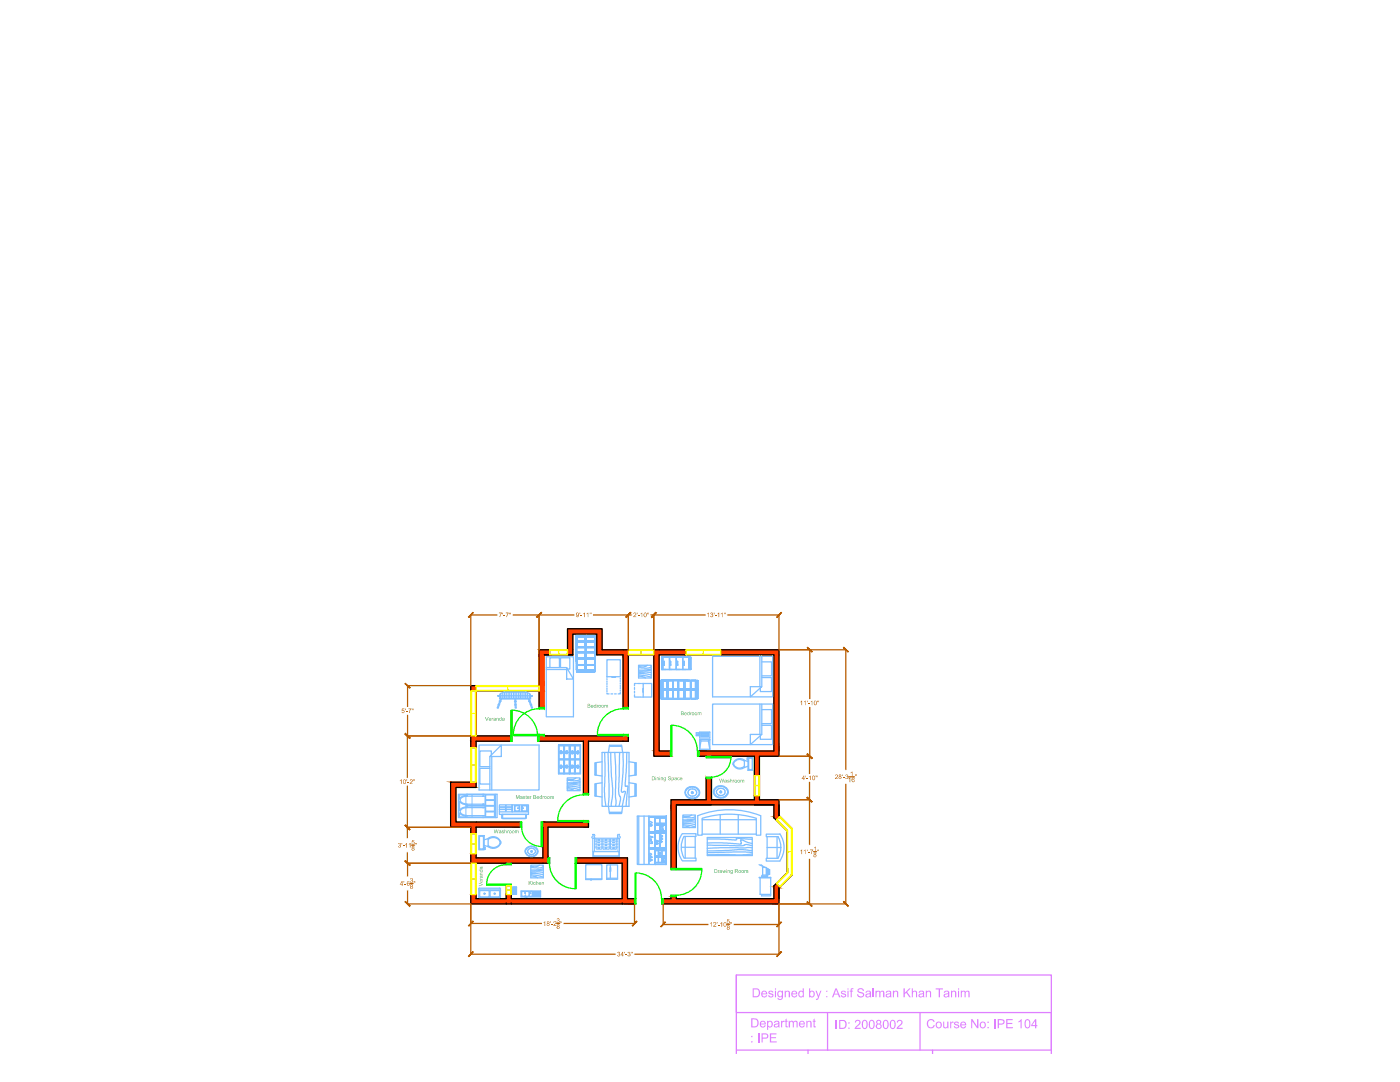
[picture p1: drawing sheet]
<svg xmlns="http://www.w3.org/2000/svg" width="279mm" height="216mm" viewBox="0 0 279 216" stroke-linecap="round" stroke-linejoin="round" font-family="sans-serif">
<!-- layer: Offset -->
<g fill="#ff3f00" stroke="#ff3f00" stroke-width=".2">
<path d="M154.4 162.9h1.3l-.2 .3z"/>
<path d="M115.1 171.2h10.1z"/>
<path d="M108.3 172.2h1.1z"/>
<path d="M115.1 172.2h10.1z"/>
<path d="M154.4 176.8l.6-.5 .5 .5z"/>
<path d="M113.3 125.5v1h6.9zM113.3 125.5h6.9v1z"/>
<path d="M119.1 126.5v3.2h1.1zM119.1 126.5h1.1v3.2z"/>
<path d="M113.3 126.5v3.2h1zM113.3 126.5h1v3.2z"/>
<path d="M143.8 129.7v1h11.7zM143.8 129.7h11.7v1z"/>
<path d="M130.5 129.7v1h6.4zM130.5 129.7h6.4v1z"/>
<path d="M119.1 129.7v1h6.3zM119.1 129.7h6.3v1z"/>
<path d="M113.3 129.7v1h1zM113.3 129.7h1v1z"/>
<path d="M107.6 129.7v1h2.1zM107.6 129.7h2.1v1z"/>
<path d="M107.6 130.7v6.1h1zM107.6 130.7h1v6.1z"/>
<path d="M107.6 136.8v1.1h1zM107.6 136.8h1v1.1z"/>
<path d="M94 136.8v1.1h1zM94 136.8h1v1.1z"/>
<path d="M124.3 130.7v10.5h1.1zM124.3 130.7h1.1v10.5z"/>
<path d="M107.6 137.9v3.3h1zM107.6 137.9h1v3.3z"/>
<path d="M107.6 146.8v1.1h17.8zM107.6 146.8h17.8v1.1z"/>
<path d="M94 146.8v1.1h7.9zM94 146.8h7.9v1.1z"/>
<path d="M94 147.9v1.3h1zM94 147.9h1v1.3z"/>
<path d="M154.4 130.7v19.1h1.1zM154.4 130.7h1.1v19.1z"/>
<path d="M130.5 130.7v19.1h1zM130.5 130.7h1v19.1z"/>
<path d="M139.5 149.8v1.1h16zM139.5 149.8h16v1.1z"/>
<path d="M130.5 149.8v1.1h3.3zM130.5 149.8h3.3v1.1z"/>
<path d="M150.6 150.9v3.9h1zM150.6 150.9h1v3.9z"/>
<path d="M89.9 156.1v1h5.1zM89.9 156.1h5.1v1z"/>
<path d="M116.4 147.9v10.4h1zM116.4 147.9h1v10.4z"/>
<path d="M150.6 158.8v.8h1zM150.6 158.8h1v.8z"/>
<path d="M140.9 155.4v4.2h1.1zM140.9 155.4h1.1v4.2z"/>
<path d="M133.9 159.6v1h21.6zM133.9 159.6h21.6v1z"/>
<path d="M154.4 160.6v2.1h1.1zM154.4 160.6h1.1v2.1z"/>
<path d="M154.4 162.7v.2h1.3zM154.4 162.7h1.1l.2 .2z"/>
<path d="M154.4 162.9v.3h1.1zM154.4 163.2h1.1l-.5 .5z"/>
<path d="M89.9 157.1v6.9h1.1zM89.9 157.1h1.1v6.9z"/>
<path d="M108.3 164v1h9.1zM108.3 164h9.1v1z"/>
<path d="M89.9 164v1h13.9zM89.9 164h13.9v1z"/>
<path d="M94 165l1 .1zM94 165l1 .1z"/>
<path d="M94 165.1v1.3h1zM94 165.1h1v1.3z"/>
<path d="M108.3 165v6.2h1.1zM108.3 165h1.1v6.2z"/>
<path d="M94 170.4v.8h1zM94 170.4h1v.8z"/>
<path d="M94 171.2v1h15.4zM94 171.2h15.4v1z"/>
<path d="M115.1 172.2h10.1zM115.1 171.2v1h10.1zM115.1 171.2h10.1v1z"/>
<path d="M133.9 160.6v12.7h1.1zM133.9 160.6h1.1v12.7z"/>
<path d="M154.4 176.8v.2h1.3zM154.4 176.8h1.1l.2 .2z"/>
<path d="M154.4 177v.2h1.1zM154.4 177h1.3l-.2 .2z"/>
<path d="M154.4 177.2v2.1h1.1zM154.4 177.2h1.1v2.1z"/>
<path d="M133.9 178.9v.4h1.1zM133.9 178.9h1.1v.4z"/>
<path d="M124.2 172.2v7.1h1zM124.2 172.2h1v7.1z"/>
<path d="M101 178.5v.8h1zM101 178.5h1v.8z"/>
<path d="M94 178.5v.8h1zM94 178.5h1v.8z"/>
<path d="M132.3 179.3v1.1h23.2zM132.3 179.3h23.2v1.1z"/>
<path d="M94 179.3v1.1h32.6zM94 179.3h32.6v1.1z"/>
</g>
<!-- layer: 0 -->
<g fill="none" stroke="#000" stroke-width=".25">
<path d="M95 137.9v8.9M108.6 130.7h5.7v-4.2h4.8v4.2h5.2v10.8M95 146.8h7.2M102.2 147.9h-7.2v9.2h-4v6.9h13.1M107.3 147.9h9.1M107.6 141.5v-3.6h-12.6v8.9M107.6 146.5v.3h-.3M108.6 146.5v.3h15.7v-.3M116.4 147.9v10.7M117.4 147.9v10.7M125.4 141.5v-10.8h5.1v20.2h3.6M125.4 146.5v1.4h-8"/>
<path d="M134.1 149.8h-2.6v-19.1h22.9v19.1h-15.2M139.2 150.9h1.7v.3M140.9 155.1v4.5h-7v14M142 151.2v-.3h8.6v8.7h-8.6v-4.5M101 172.5v-.3h-6v7.1h6v-2.9M104.1 165h-9.1v6.2h13.3v-6.2h-.3M109.7 172.2h-7.7v.3M114.8 172.2h9.4v7.1h-22.2v-2.9M114.8 171.2h10.4v8.1h1.7M116.4 163.7v.3h-8.4M117.4 163.7v1.3h-8v6.2h.3M133.9 178.6v.7h-1.8"/>
<path d="M135 160.6h7M150.6 160.6h3.8M154.4 163.1l2.7 2.7v8.3l-2.7 2.7v2.5h-19.4v-.7M154.4 160.6h-19.4v13M154.4 160.6v2.6M101 180.4h.1M102 180.4h.1M124.2 180.4h.1M126.9 180.4h-32.9v-15.4h-4.1v-8.9h4.1v-19.3h13.6v-7.1h5.7v-4.2h6.9v4.2h35.3v21.2h-3.9v8.7h3.9v3.1l2.6 2.7v9.2l-2.6 2.6v3.2h-23.4"/>
</g>
<!-- layer: Door Big -->
<g fill="none" stroke="#0f0" stroke-width=".25">
<path d="M101.9 146.8h.3v1.1h-.3zM102 141.8h.2v5h-.2zM102.2 141.7a5.1 5.1 0 0 1 5.1 5.1M102.5 146.5h5.1v.3h-5.1zM107.3 146.8h.3v1.1h-.3zM107.6 141.4a5.1 5.1 0 0 0-5.1 5.1M107.6 146.5h1v.3h-1zM107.6 141.2h1v.3h-1zM116.4 158.6a5.1 5.1 0 0 0-5.1 5.1M116.4 158.3h1v.3h-1zM119.3 146.5h5v.3h-5zM124.3 141.4a5.1 5.1 0 0 0-5.1 5.1"/>
<path d="M124.3 146.5h1.1v.3h-1.1zM124.3 141.2h1.1v.3h-1.1zM133.8 149.8h.3v1.1h-.3zM133.9 144.8h.2v5h-.2zM134.1 144.7a5.1 5.1 0 0 1 5.1 5.1M139.2 149.8h.3v1.1h-.3zM101 172.5a3.9 3.9 0 0 0-3.9 3.9M109.4 171.2h.3v1h-.3zM109.7 172.2a5.1 5.1 0 0 0 5.1 5.1M111.3 163.7h5.1v.2h-5.1zM114.8 171.2h.3v1h-.3zM114.8 172.2h.2v5.1h-.2z"/>
<path d="M116.4 163.7h1v.3h-1zM126.6 179.3h.3v1.1h-.3zM126.7 174.2h.2v5.1h-.2zM126.9 174.2a5.1 5.1 0 0 1 5.1 5.1M132.1 179.3h.2v1.1h-.2zM133.9 173.3h1.1v.3h-1.1zM133.9 178.6h1.1v.3h-1.1zM135 173.3h5.1v.3h-5.1zM140.1 173.5a5.1 5.1 0 0 1-5.1 5.1"/>
</g>
<!-- layer: Door Small -->
<path d="M140.9 150.9h1.1v.3h-1.1zM140.9 155.1h1.1v.3h-1.1zM142 150.9h3.9v.3h-3.9zM145.9 151.2a3.9 3.9 0 0 1-3.9 3.9M97.1 176.4h3.9v.2h-3.9zM101 176.4h1v.3h-1zM101 172.2h1v.3h-1zM103.8 164h.3v1h-.3zM104.1 165a3.9 3.9 0 0 0 3.9 3.9M108 164h.3v1h-.3zM108 165h.3v3.9h-.3z" fill="none" stroke="#0f0" stroke-width=".25"/>
<!-- layer: Windows -->
<g fill="none" stroke="#ff0" stroke-width=".25">
<path d="M94.1 137.9v8.9M94.9 137.9v8.9M101.3 137v.7M107.6 136.8h-12.6v1.1h-1v8.9h1v-8.9h12.6M107.6 136.8v1.1v-.2h-12.6M107.6 136.8v.2h-12.6M109.7 129.7h3.6v1h-3.6zM109.7 130.5h3.6M109.7 129.8h3.6M111.5 129.8v.7M125.4 129.7h5.1v1h-5.1zM125.4 130.5h5.1"/>
<path d="M125.4 129.8h5.1M127.9 129.8v.7M136.9 129.7h6.9v1h-6.9zM136.9 130.5h6.9M136.9 129.8h6.9M140.3 129.8v.7M94 149.2h1v6.9h-1zM94.1 149.2v6.9M94.1 142.4h.8M94.1 152.6h.8M94.9 149.2v6.9M150.6 154.8h1v4h-1z"/>
<path d="M150.7 154.8v4M150.7 156.7h.7M151.4 154.8v4M94 166.4h1v4h-1zM94 172.2h1v6.3h-1zM94.1 166.4v4M94.1 172.2v6.3M94.1 168.4h.8M94.1 175.4h.8M94.9 166.4v4M94.9 172.2v6.3M101 176.7h1v1.8h-1z"/>
<path d="M101.1 176.7v1.8M101.1 177.6h.8M101.9 176.7v1.8M155 163.6l2.2 2.1v8.5l-2.2 2.1M155.6 163.1l2.4 2.3v9.1l-2.4 2.4M155.7 162.9l2.4 2.5v9.2l-2.4 2.4-.7-.7 2.1-2.2v-8.3l-2.1-2.1zM157.2 170h.8"/>
</g>
<!-- layer: Objects -->
<g fill="none" stroke="#7fbfff" stroke-width=".25">
<path d="M99.7 139.3h6.2v.2h-6.2zM99.8 138.5l-.1 .2-.3 .1M99.9 139.9v.1M99.9 139.5l-.2 .5M100 138.4v.9M100.1 139.5l-.2 .4M100.3 138.2v1.1M100.7 138.1h4.2v1.2M100.7 138.1v1.2M100.7 138.1l-.9 .4M101 138.1v1.2M101.4 138.1v1.2"/>
<path d="M101.7 138.1v1.2M102.1 138.1v1.2M102.5 138.1v1.2M102.8 139.5v.5M102.8 138.1v1.2M102.9 139.5v.5M103.1 138.1v1.2M103.5 138.1v1.2M103.9 138.1v1.2M104.2 138.1v1.2M104.6 138.1v1.2M104.9 138.1l.6 .2 .4 .5h.3"/>
<path d="M105.3 138.2v1.1M105.5 139.5l.1 .5M105.6 138.4v.9M105.6 139.5l.2 .4M105.7 139.9l.1 .1M106.2 138.8l-.4 .3-.1 .2M106.2 138.8h-6.8l.4 .3 .1 .2M109 131h5.4v12h-5.4zM109 133.6h4.1M109 133.2h4.1M109.7 133.2v-1.9h1.9v1.9M111.9 133.2v-1.9h1.8v2.2h-.4"/>
<path d="M113.1 133.2l1.3 2.3h-1.3zM115 128.4v3.6zM115 128.4v-1.6v1.6M115.1 131.5v1zM115.1 132.7h1.7h-1.7M115.1 133.8h1.7h-1.7M115.1 133.6h1.7zM115.1 134.1h1.7h-1.7M115.1 126.8h1.7h-1.8v6.8h1.8h-1.7M115.1 132.7v.9M115.1 133.8v.3zM115.1 132.7h1.7v.9"/>
<path d="M115.1 127.1h1.7h-1.7M115.1 128.1h1.7h-1.7M115.1 128h1.7zM115.1 128.1h1.7zM115.1 130.2h1.7zM115.1 131.5h1.7zM115.1 131.3h1.7zM115.1 131.5h1.7h-1.7M115.1 130.2h1.7h-1.7M115.1 128h1.7h-1.7M115.1 128.1v1h1.7h-1.7h1.7h-1.7h1.7v-1M115.1 128.4v.6v-.9v.9"/>
<path d="M115.1 130.5v.8zM115.1 131.5v.5v-.5M115.1 129.3v.9v-.9M115.1 126.8v1.2zM115.1 128.1v.3v-.3M115.1 131.3v-1h1.7v1M115.1 133.8h1.7M115.1 132.5v.1h1.7v-.1M115.1 129.2v1M115.1 128h1.7M115.1 131.3h1.7M115.1 131.5h1.7"/>
<path d="M115.1 128.1h1.7M116.8 132.5v-.2v.2M116.8 131.5v1v-1M116.8 131.5v1zM116.8 133.8v.3zM116.8 131.3h-1.7h1.7M116.8 130.2h-1.7h1.7M116.8 129.2h-1.7h1.7M116.8 128.1v.9v-.9M116.8 128.4v.6v-.9v.9M116.8 129.3v.9v-.9M116.8 127.1v.9v-.9"/>
<path d="M116.8 126.8v1.2zM116.8 128.4v-.3v.3M116.8 129.2v1M116.9 132.5v-.2v.2M116.9 131.5v1zM116.9 133.6h1.8M116.9 134.1h1.8h-1.8M116.9 133.6h1.8zM116.9 133.8v.3zM116.9 128.1v1h1.8h-1.8h1.8h-1.8h1.8v-1M116.9 129.2h1.8h-1.8M116.9 128h1.8z"/>
<path d="M116.9 128.1h1.8zM116.9 128.1h1.8h-1.8M116.9 130.2h1.8h-1.8M116.9 131.3h1.8h-1.8M116.9 131.3h1.8zM116.9 131.5h1.8h-1.8M116.9 131.5h1.8zM116.9 130.2h1.8zM116.9 128.4v.6v-.9v.9M116.9 131.3v-1h1.8v1M116.9 129.2v1M116.9 126.8v1.2z"/>
<path d="M116.9 126.8v1.2v-1.2M116.9 127.1v.9v-.9M116.9 128.1v.3v-.3M116.9 133.8h1.8M116.9 132.5v.1h1.8v-.1M116.9 128h1.8M116.9 131.3h1.8M116.9 131.5h1.8M116.9 128.1h1.8M118.7 132.3v.2v-.2M118.7 131.5v1v-1v1v-1v1v-.5M118.7 134.1h-1.8h1.8"/>
<path d="M118.7 133.8h-1.8h1.8M118.7 132.7h-1.8h1.8M118.7 132.7h-1.8v.9M118.7 132.7v.9M118.7 133.8v.3zM118.7 127.1h-1.8h1.8M118.7 130.2h-1.8h1.8M118.7 128.4v.6v-.9v.9M118.7 132v-.5v.5M118.7 131.5v.8v-.3M118.7 129.2v1M118.7 126.8v1.2z"/>
<path d="M118.7 128.4v-.3v.3M118.7 126.8h-1.8h1.9M118.8 128.4v1.8v-1.8M118.8 130.2v1.8v-1.8M118.8 126.8v1.6v-1.6M118.8 126.8v6.8h-1.9M121.1 131.6h2.7v3.4h-2.7zM121.1 138.3v.2h.5M121.1 135v.2M121.1 135.4v.2M121.1 135.9v.2M121.1 136.3v.3"/>
<path d="M121.1 136.8v.3M121.1 137.3v.3M121.1 137.8v.2M121.9 138.5h.4M122.1 135v.2h.7v-.2M122.7 138.5h.3M123.8 138.2v.3h-.4M123.8 135.3v.2M123.8 135.7v.3M123.8 136.3v.2M123.8 136.7v.3M123.8 137.2v.2"/>
<path d="M123.8 137.7v.2M126.6 138.6v.5h.2M126.6 137.2v.4M126.6 137.9v.4M126.8 136.4h-.2v.4M126.8 136.4h.2M126.9 139.1h.2M127.1 136.4h.1M127.2 139.1h.1M127.4 136.4h.1M127.4 139.1h.1M127.4 132.7h2.6v2.6h-2.6z"/>
<path d="M127.4 134.7l1.6 .2 1 .3M127.4 134.4h1.3l1.3 .3M127.4 134.2h2.6M127.4 134.9l.9 .1 .5 .3M127.6 136.4h.1M127.6 139.1h.2M127.8 136.4h.1M127.9 139.1h.1M128.1 136.4h.1M128.1 139.1h.1M128.3 136.4h.1M128.4 136.4h1.7v2.7h-1.7z"/>
<path d="M128.4 137.4v.7M129.2 132.7l-.7 .4-1.1-.1M130 133l-.2 .2-.7 .1h-1.7M130 133.5l-1 .2h-1.6M130 133.7l-2.6 .3M132 139.4v-1.7v1.8h6.8v-1.8v1.7M132 139.4h1.2zM132 137.7h1.2zM132 137.5h1.2zM132 137.5h1.2h-1.2M132 135.8h1.2zM132 135.7h1.6h-1.6"/>
<path d="M132 135.7v1.8v-1.7M132 135.7h6.8v1.8M132.1 131.1v2.5M132.1 131.1v2.5v-2.5M132.1 133.6h.2zM132.1 131.1v2.5zM132.1 131.1h.1M132.3 133.6v-2.5v2.5M132.3 133.6h1.3h-1.3h.6M132.3 131.1h-.2h.2M132.3 139.4v-1.7v1.7M132.3 135.8v1.7v-1.7"/>
<path d="M132.3 137.7h.9h-.9M132.3 137.5h.9h-.9M132.3 131.1v2.5M132.5 132v.5M132.5 132.5h.1M132.6 132v.2M132.6 132h.1M132.6 132.2l-.1-.2v.5M132.6 132.5l-.1 .2M132.6 132.2v.5M133.2 137.7v1.7zM133.2 139.4v-1.7v1.7"/>
<path d="M133.2 135.8v1.7zM133.2 135.8v1.7M133.2 137.7v1.7M133.3 139.4v-1.7v1.7M133.3 137.7v1.7zM133.3 137.7h1v1.7v-1.7v1.7v-1.7v1.7h-1M133.3 139.4h.3h-.3M133.3 135.8h1v1.7v-1.7v1.7v-1.7v1.7h-1M133.3 135.8v1.7zM133.3 137.5v-1.7v1.7M133.3 137.7h.9h-.9M133.3 137.5h.3h-.3"/>
<path d="M133.3 135.8v1.7M133.3 137.7v1.7M133.6 139.4h.6h-.9h.9M133.6 139.5h3.6zM133.6 139.5h-1.6h1.6M133.6 137.7h.6h-.9h.9M133.6 137.5h.6h-.9h.9M133.6 137.7h-.3h.3M133.6 135.8h.6h-.9h.9M133.6 135.8h-.3h.3M133.6 135.7h1.7h-1.7M133.6 131.1v2.5v-2.5"/>
<path d="M133.6 131.1v2.5h1.3h-1.3h.6M133.6 131.1h-1.3h1.3M133.7 132v.5zM133.7 132.7v-.1v.1M133.7 132.6h.1M133.7 132.7h.1M133.7 132h.1M133.8 132v.5zM133.8 132.7v-.1v.1M133.8 132.6h.1M133.8 132.7h.1M134.4 137.7v1.7v-1.7"/>
<path d="M134.4 137.5v-1.7v1.7M134.4 137.5h.9M134.4 135.8h.9M134.4 139.4h.9M134.4 137.7h.9M134.5 139.4h.8h-.8M134.5 137.7h.8h-.8M134.9 133.6h.1M134.9 131.1h1.3zM134.9 131.1h-1.3h1.3M135 133.6v-2.5v2.5M135 133.6h1.2h-1.2h.7"/>
<path d="M135 131.1v2.5M135.2 132.5v-.5v.5M135.2 132.5v.2zM135.2 132.7h.1M135.3 137.7v1.7zM135.3 139.4v-1.7v1.7M135.3 137.7v1.7v-1.7M135.3 137.5v-1.7v1.7M135.3 135.8v1.7v-1.7M135.3 135.8v1.7zM135.3 135.7h1.9h-1.9M135.6 139.4h.9z"/>
<path d="M136.2 131.1v2.5v-2.5M136.2 133.6h.8M136.2 131.1v2.5M136.5 132.7v-.1v.1M136.5 132.6h.1M136.5 137.7v1.7zM136.5 137.7v1.7v-1.7M136.5 137.5v-1.7v1.7M136.5 135.8v1.7zM136.5 137.7h-1v1.7h1M136.5 135.8h-1v1.7h1M136.5 135.8v1.7"/>
<path d="M136.5 137.7v1.7M136.5 132v.5M136.5 132v.5zM136.6 135.8h1h-1h1h-1h1h-.4M136.6 137.7h1h-1M136.6 137.7h1zM136.6 137.5h1zM136.6 139.4h1zM136.6 137.7v1.7zM136.6 139.4v-1.7v1.7M136.6 139.4h.6h-.6M136.6 137.5v-1.7v1.7"/>
<path d="M136.6 135.8v1.7zM136.6 135.8h.9h-.3M136.6 135.8v1.7M136.6 137.7v1.7M137.2 135.8h-.6h.6M137.5 131.1v2.5h-1.3h1.3zM137.5 133.6h.4h-.4M137.5 133.5h.4v.1v-.1zM137.5 131.1h-1.3h1.3M137.5 131.3h.4h-.4M137.5 135.8h.1h-.1M137.6 131.3v2.2v-2.2"/>
<path d="M137.6 131.3h.3h-.3M137.6 137.7h-.1h.1M137.6 137.5h-.1h.1M137.6 135.8h.2v1.7h-.2M137.6 137.7h.2v1.7h-.2M137.9 133.5v-2.2v2.2M137.9 131.1h-5.8h5.8M137.9 131.3v-.2v.2M137.9 131.1v2.5M137.9 139.4v-1.7v1.7M137.9 139.4h.9M137.9 135.8v1.7v-1.7"/>
<path d="M137.9 135.8v1.7h.9M137.9 135.8h.9M138.8 137.7v1.7zM138.8 135.8v1.7M138.8 135.8v1.7zM138.8 137.7h-.9h.9h-.9h.9h-.9v1.7M139 139.4v-1.7v1.7M139 139.4h.2zM139 135.8v1.7v-1.7M139 137.7h.2zM139 137.5h.2zM139 135.8h.2z"/>
<path d="M139 135.8v1.7M139 137.7v1.7M139.2 139.4v-1.7v1.7M139.2 135.8v1.7v-1.7M139.2 137.5v-1.7v1.7M142.2 131h12v8.1h-12zM149.7 137h2.3l-2.3 2.1zM151.7 131v6M152 135.2h2v2.8h-2.3v-.7M152 132.1h2v2.8h-2M152 131v6M91.5 158.5h7.7v4.6h-7.7z"/>
<path d="M91.7 159.9v1.8M91.7 159.9h.1M91.7 159.4h.1M91.7 159.9a1.48 1.48 0 0 0 1.3 .6M93 158.7a1.47 1.47 0 0 0-1.3 .7M93 158.8v-.2h-1.3v.8M93.1 158.9a.95 .95 0 0 0-1.2 1 1.44 1.44 0 0 0 1.2 .5M93.2 158.5v.4v-.4M93.2 158.9h3.6M93.2 158.5h3.6M95.6 148.7h12v8.9h-12zM96.4 158.5h.1"/>
<path d="M96.5 158.9h-.1h.1M96.9 158.6h1.8v1h-1.8zM96.9 159.7h1.8v1h-1.8zM97.8 153.3h-2v3.1h2M97.8 150.9l2.2-2.2v2.2zM97.8 150.9v6.7M98.1 150.7v-.9h-2.3v3.2h2M98.1 150.9v6.7M98.9 158.5v4.6M99.6 140.7l-.2 .6M99.7 140.6l-.1 .1M99.7 140l-.5 1.3h.2"/>
<path d="M99.9 140l-.2 .6M102.8 140v1.3h.2v-.6M102.9 140l.1 .6M102.9 140.6l.1 .1M105.6 140l.2 .6M105.8 140l.5 1.3h-.2M105.8 140.6l.1 .1M105.9 140.7l.2 .6M111.5 148.7v5.7M111.5 154.4h1h-1M111.5 151.5h4.3M111.5 150.1h1"/>
<path d="M111.5 148.8h1v2.6h-1zM111.5 151.6h1v2.6h-1zM111.5 153h1M111.8 149.9h.1M111.8 150.3h.1M111.8 150h.1M111.8 150.2h.3h-.3M111.8 152.8l.3 .1zM111.8 152.8h.1M111.8 153.1h.3zM111.9 149.9h.2h-.2M111.9 152.7h.2h-.2"/>
<path d="M111.9 153.2h.1M112.1 150.4h-.2h.2M112.1 152.7v.2zM112.1 153.2h-.2h.2M112.1 149.9h.1M112.1 150.2h.1M112.1 150.3h.1M112.1 150h-.3h.3M112.1 153.1h.1M112.5 148.7h-1h1M112.5 154.4h1.2h-1.2M112.6 151.6v2.8z"/>
<path d="M112.7 150.1h.9M112.7 148.8h.9v2.6h-.9zM112.7 151.6h.9v2.6h-.9zM112.7 153h.9M113 149.9h.1M113 150h.1M113 150.2v.2zM113 150.2h.3h-.3M113 153.1v.1zM113 153.1h.3h-.3M113 150h.3M113 149.9h.2h-.2"/>
<path d="M113 152.7v.2h.3h-.3zM113 150.4h.2M113 152.7h.2M113 153.2h.2M113.2 149.9h.1M113.2 152.7l.1 .2zM113.2 155.2h2.6v2.6h-2.6zM113.2 157.1l1.4 .2 1.2 .3M113.2 156.9h1l1.6 .2M113.2 156.7h2.6M113.2 157.4l.9 .1 .5 .3M113.3 149.9h.1"/>
<path d="M113.3 150.2l-.1 .2zM113.3 153.1l-.1 .1zM113.7 151.6v2.8zM113.7 148.7h-1.2h1.2M113.7 154.4h1h-1M113.7 150.1h1M113.7 148.8h1v2.6h-1zM113.7 151.6h1v2.6h-1zM113.7 153h1M114.1 150.3h.1M114.1 150h.1M114.1 150.2h.3h-.3"/>
<path d="M114.1 152.9h.1M114.1 152.8h.1M114.1 153.1h.1M114.1 153.1l.2 .1zM114.1 153.1h.3h-.3M114.1 152.9h.3M114.1 149.9h.2zM114.1 150.4h.2M114.1 152.7h.2M114.3 152.7l.1 .2zM114.4 150.2h.1M114.4 150h.1"/>
<path d="M114.4 150.3h.1M114.4 150h-.3h.3M114.4 153.1h.1M114.7 154.4v-2.8v2.8M114.7 148.7h-1h1M114.7 151.6v-2.9v2.9M114.7 154.4h1.1h-1.1M114.7 148.7v2.9M114.8 150.1h1M114.8 148.8h1v2.6h-1zM114.8 151.6h1v2.6h-1zM114.8 153h1"/>
<path d="M114.9 155.2l-.6 .4-1.1-.1M115.2 150.2h.1M115.2 150h.1M115.2 150.2h.3h-.3M115.2 152.8l.3 .1zM115.2 152.8h.1M115.2 153.1h.1M115.2 153.1h.3h-.3M115.2 150.4h.1M115.2 149.9h.2zM115.2 152.7h.2h-.2M115.2 153.2h.2l.1-.1-.1 .1z"/>
<path d="M115.4 150.4h-.2h.2M115.4 149.9h.1M115.4 152.7l.1 .2zM115.5 150.2h.1M115.5 150h.1M115.5 150.3h.1M115.5 150h-.3h.3M115.8 155.5l-.6 .3-2-.1M115.8 155.9l-1 .3h-1.6M115.8 156.2l-2.6 .2M115.8 154.4v-2.8v2.8M115.8 151.6v-2.9v2.9"/>
<path d="M115.8 148.7h-1.1h1.1M118.7 152.2h.2v2.4h-.2zM118.7 156.4h.2v2.4h-.2zM120.2 150.1h5.3v10.8h-5.3zM120.2 152l-1.2 .2v2.5l1.2 .1M120.2 156.2l-1.2 .2v2.5l1.2 .1M120.7 150.1v4.7l-.1 3.3 .3 2.8M121.3 150.1l.3 6.3-.2 4.5 .2 1.2h2.5l.2-1.2M121.4 150.1l.2-1.2h2.5l.2 1.2M121.6 148.7h2.5v.2h-2.5zM121.9 150.1l.1 4.8 .3 2.3-.3 3.7M122.7 150.1l.2 4.7v6.1"/>
<path d="M123.7 150.1l-.2 7.9 .1 .7 .2 .4v.5l-.3 1.3M124.3 150.1v4.1l-.2 2.8a.99 .99 0 0 0 .1 1.1h.1a.3 .3 0 0 1 .4-.2 .3 .3 0 0 1 0 .5l-.5 2.5M125.1 150.1l-.3 6.3a.3 .3 0 0 0 0 .5 .3 .3 0 0 0 .4-.1l.1 .3-.4 3.8M125.5 152l1.2 .2v2.5l-1.2 .1M125.5 156.2l1.2 .2v2.5l-1.2 .1M126.8 156.4h.2v2.4h-.2zM126.8 152.2h.2v2.4h-.2zM136.9 157.7v.9M136.9 158.5a1.42 1.42 0 0 0 1.8 .7M137.1 159a1.75 1.75 0 0 0 2.1 .1M137.2 157.3a1.1 1.1 0 0 0-.1 1.7M137.2 157.4l-.3 .3"/>
<path d="M137.4 157.9l-.1 .5 .2 .2M137.5 157.6l-.2 .3M137.7 157.1h1M137.7 157.2l-.5 .2M137.8 157.5l-.3 .1M137.8 157.5l.6-.1 .4 .2M138.1 158.2h.2M138.2 158.1v.2M138.7 157.2l.4 .2M138.8 157.1a1.77 1.77 0 0 0-1.7 .2M138.8 157.1l.4 .2M138.8 157.7l.2 .3v.4"/>
<path d="M139 146.2h.4v.6h-.4zM139 158.4a1 1 0 0 1-1.5 .3M139 146.5h.3v.2h-.3zM139.1 157.4l.3 .4M139.1 158.9l-.4 .3M139.2 146.5v.2M139.2 157.4a1.06 1.06 0 0 1 0 1.6M139.4 158.6l-.3 .3M139.5 157.8l-.1 .8M139.6 149.5h2.1M139.6 147.6l.3 .3M139.6 146.1h2.1v1.2h-2.1z"/>
<path d="M139.6 147.6v1.9M139.6 147.6h2.1M139.9 146.7h1.5M139.9 146.8h1.5M139.9 146.5h1.5v.5h-1.5zM139.9 146.2h1.5v.2h-1.5zM139.9 147.9h1.5M139.9 147.9l-.3 1.6M141.4 147.9l.3 1.6M141.7 147.6l-.3 .3M141.7 147.6v1.9M142.2 140.5h12v8.1h-12z"/>
<path d="M142.5 158.4l.3 .5M142.6 157.6v.8M142.6 158.4l.3 .4M142.8 158.8a1.73 1.73 0 0 0 2.1 .1M142.9 158.8l.4 .2M142.9 157.2l-.3 .4M143.2 158.5l.3 .2M143.3 157l.7-.1 .8 .3M143.3 157l-.4 .2M143.5 158.7h.7M143.5 157.3l.7 .1M143.5 157.3a.66 .66 0 0 0-.5 .5 .66 .66 0 0 0 .2 .7"/>
<path d="M143.8 158.1h.2M143.9 157.9v.2M144.2 157.3l.5 .5M144.5 156.9l.4 .3M144.5 156.9a1.36 1.36 0 0 0-1.5 .1 1.36 1.36 0 0 0-.5 1.4M144.5 158.5l-.3 .2M144.7 157.8l-.1 .5M144.7 158.3l-.2 .2M144.8 157.3l.3 .3M144.8 158.8l-.8 .3-.7-.1M144.9 157.2a1.06 1.06 0 0 1 .3 1.3M145.1 158.4l-.3 .4"/>
<path d="M145.1 157.6v.9M145.2 158.5l-.3 .4M148.6 151.9a1.21 1.21 0 0 0-1.3-.3 1.21 1.21 0 0 0-.9 1 1.36 1.36 0 0 0 2.2 .3v-.9M148.6 151.7a1.38 1.38 0 0 0-2.3 .8 1.47 1.47 0 0 0 2.3 .6M148.6 151.7l.7 .3M149.3 151.2h1v2.5h-1zM149.3 151.5l-.2-.3v.4h.2M149.3 152.9l-.7 .2M149.5 153.6h.5M149.7 146.5h2.3l-2.3 2.1zM150 151.3l-.6 .1v2l.1 .1M150 151.3l.1 .1v2l-.1 .1"/>
<path d="M151.7 140.5v6M152 144.7h2v2.8h-2.3v-.7M152 141.6h2v2.8h-2M152 140.5v6M91.7 161.7h.1M91.8 162.3l.4 .3 .8 .2M91.8 162.3l-.1 .7h1.3v-.2M93 161a1.49 1.49 0 0 0-1.3 .7M93 160.6v.5M93.1 161.1a.95 .95 0 0 0-1.2 1.1 1.44 1.44 0 0 0 1.2 .5M93.2 160.5v.6v-.6M93.2 163.1h3.6"/>
<path d="M93.2 160.5h3.6M93.2 160.8h3.6M93.2 161.1h3.6M95.5 179l.2 .1M95.6 166.7h1v2.9h-1zM95.6 177.4v1.6M95.6 177.6h4.3M95.7 177.2l-.2 .1M95.7 177.2h4M95.8 177.7v1.2l1.7 .1 .1-.1M95.9 177.7h1.6M96.4 163.1h.1"/>
<path d="M96.4 167v-.1h-.6l-.1 .1v2.3l.6 .1 .1-.1M96.5 162.8h-.1h.1M96.5 161.1h-.1h.1M96.5 160.5h-.1h.1M96.5 167v2.3M96.6 169.1h.2v.4l-.2-.3M96.6 168.7l.8 .2M96.8 162.8h-3.6v.3M96.9 160.9h1.8v1h-1.8zM96.9 162h1.8v1h-1.8zM97.4 167.5a1.55 1.55 0 0 1 2.4 .4M97.4 167.3a1.55 1.55 0 0 1 2.5 1 1.64 1.64 0 0 1-2.5 .6"/>
<path d="M97.4 167.6v1.1M97.4 167.3l-.8 .3M97.5 177.7l.1 .1M97.6 177.8v1.1M97.9 177.7l-.1 1.2 .1 .1M97.9 177.7h1.7M97.9 179h1.7M99.6 177.7l.1 1.2-.1 .1M99.7 160.6h5.8v1.9h-5.8zM99.7 162h5.8M99.7 161.5h2.5M99.7 161.1h2.5"/>
<path d="M99.7 161h2.5M99.7 177.2l.2 .1M99.7 167.9v.4M99.8 168.4a1.55 1.55 0 0 1-2.4 .3M99.9 177.4l-.1 1.7h-4.1M100.3 163.3l-.2-.1v-.7h4.9v.7l-.1 .1M100.3 162.5v.7M100.3 163.3h4.6M100.3 163.4h4.6M102.2 160.6v1.4M102.7 160.7h1v1.2h-1zM102.8 160.8h.8v1h-.8z"/>
<path d="M104.1 178.7l1.4 .1M104.1 160.7h1.1v1.2h-1.1zM104.1 178v.8M104.2 160.8h.9v1h-.9zM104.8 178.6l.1 .5zM104.9 163.2h.1M104.9 169.4l-.1 .6 .4 .6M104.9 162.5v.7M105 169.5v.7M105 170.2l.2 .3M105 178.9l.2 .1zM105 179h-1v-1.2h3.9v1.2h-2.7"/>
<path d="M105.1 170.6l.4 .2M105.2 170.6a1.46 1.46 0 0 0 1.7 0M105.4 170.1l.4 .4M105.4 177.9l.2 .1M105.5 177.9l-1.4 .1M105.5 169.4l-.2 .4 .1 .3M105.6 168.9l1 .1M105.6 178v.8M105.6 178.7l-.2 .1M105.6 168.9l-.7 .6M105.6 178.7l.2 .1M105.7 178v.8"/>
<path d="M105.8 170.5h.6M105.8 177.9l-.2 .1M105.8 169.3h.6M105.8 169.3l-.2 .1M105.8 178.9h.3M105.8 177.9h.3M105.9 172.6h2.5v2.6h-2.5zM105.9 174.5l1.4 .2 1.1 .3M105.9 174.3h1l1.5 .2M105.9 174.1h2.5M105.9 174.8l.9 .1 .5 .3M106 169.9h.2"/>
<path d="M106.1 177.9l.1 .1M106.1 169.8v.2M106.2 178v.8M106.2 178.7l-.1 .1M106.3 178.8h1.4M106.3 178.5h1.4M106.3 178.4h1.4M106.3 178.7h1.4M106.3 178.6h1.4M106.3 178.3h1.4M106.3 177.9h1.4M106.3 178h1.4"/>
<path d="M106.3 178.1h1.4M106.4 169.3l.4 .3M106.6 168.9a1.02 1.02 0 0 1 .7 1.4M106.8 170.1l-.4 .4M106.8 169.7v.4M106.9 169.2a.84 .84 0 0 1 0 1.3M106.9 169.2a1.28 1.28 0 0 0-1.9 .3M107 170.7l-.8 .2-.7-.1M107.2 170.3l-.3 .3M107.7 172.6l-.8 .4-1-.1M108.4 172.9l-.2 .2-.7 .1-1.6-.1M108.4 173.3l-.9 .3h-1.6"/>
<path d="M108.4 173.6l-2.5 .2M116.9 172.5h3.2v3h-3.2zM116.9 175.4h3.2M117.9 175.5h.1M118 175.4v.2M121.1 172.6h2.1v2.9h-2.1zM121.1 175.2h2.1M121.6 162.2h2.5v.1h-2.5zM121.8 173.1h.1v.7h-.1zM121.8 172.6v2.6M127.5 162.8v9.7M128.5 162.8v9.7"/>
<path d="M129.5 162.8v9.7M129.5 164l.3-.1 .2 .2M129.6 166.2h3.4h-3.4M129.6 169.1h3.4M129.6 169.3h3.4h-3.4M129.6 169.1h3.4h-3.4M129.6 166.2h3.4zM129.6 166h3.4zM129.6 169.3h3.4zM129.6 163h3.4M129.6 164.5l.5 .1-.1 .2h-.4M129.6 167.5h.3"/>
<path d="M129.6 166.9h.3l.4 .2-.6 .1zM129.6 168.3h.5M129.6 167.7l.3 .1M129.6 162.8v9.7M129.6 166h3.4M129.6 164.2h.1M129.6 164v.2M129.6 170.3a.25 .25 0 0 1 .4 .2 .25 .25 0 0 1-.4 .2zM129.6 171.4l.5 .2-.2 .2h-.3M129.9 164.7h.1M129.9 167.5v.3zM130 164.2l-.2 .1-.3-.1"/>
<path d="M130 167h.1M130 164.1l.1 .1M130 171h-.4v.1h.4M130.1 171h.1M130 170.5h.1M130.1 164.7h.1M130.1 164.1l-.1 .1M130.1 171v.1M130.1 168v.3zM130.1 171.1h.1M130.1 168.3h.1M130.1 168h-.5"/>
<path d="M130.3 163h.5zM130.3 166.2h.5zM130.3 166h.5h-.5h.5v-.2v.2v-.2v.2zM130.3 169.1h.5zM130.3 169.3h.5zM130.7 163v3M130.7 166.2v2.9M130.7 169.3v3.2M130.8 169.3v.4zM130.8 169.3v3.2zM130.8 166h2.1h-2.1M130.8 165.8h2.1h-2.1"/>
<path d="M130.8 169.3h2.1zM130.8 164.5h2.1zM130.8 164.7h2.1zM130.8 164.3h2.1zM130.8 163h2.1h-2.1M130.8 163.2h2.1h-2.1M130.8 163v3zM130.8 163v.2zM130.8 166.2v2.9zM130.8 167.6l.4 .2v.1l-.4 .2zM130.8 168.4h.1M130.8 168.4l.1-.1-.1 .1"/>
<path d="M130.8 171h2.1zM130.8 170.8h2.1zM130.8 172.1h2.1zM130.8 165.8h2.1M130.8 163.2h2.1M130.9 168.3l-.1 .1M130.9 168.2v.1M131 168.3h.1M131 168.4h.1M131 168.3h.2M131 168.3h.2h-.2M131 168.2h-.2v.2l.2-.1"/>
<path d="M131 168.3h-.1M131 168.2l-.1 .1M131 168.3v.1M131.1 168.2v.2M131.2 167.9h.1M131.2 167.8h.1M131.2 167.8l.1 .1zM131.2 168.3h.1M131.3 168.3h.1M131.3 168.3l-.5 .1M131.3 167.8h.1M131.4 163h.3z"/>
<path d="M131.4 166.2h.3zM131.4 166h.3zM131.4 169.1h.3zM131.4 169.3h.3zM131.4 169.7v1.1M131.4 171v1.1M131.4 170.2l.3-.1 .1 .2-.3 .2zM131.6 166.2v2.9M131.6 167.8h.4l.1 .1M131.7 166.6h-.1M131.7 164.7h.3zM131.7 164.5h.3z"/>
<path d="M131.7 164.3h.3zM131.7 166.2v2.9zM131.7 166.6l-.1 .4M131.7 167.8l-.1 .3M131.7 166.6l.3 .1v.2M131.7 170.8h.3zM131.7 170.4h.1M131.7 163.2v1.1M131.7 164.7v1.1M131.7 170.3v.1M131.8 170.3h.1M132 166.9l-.1 .2h-.2"/>
<path d="M132 166.9h.1M132 166.8h.1M132 167.2v.3M132 167.5h.1M132.1 167.9v.1zM132.1 168l-.1 .1h-.3M132.1 163h.2zM132.1 166.8h.1M132.1 166h.2zM132.1 169.3h.2zM132.1 169.7v1.1M132.1 171v1.1"/>
<path d="M132.1 171.2l.5 .1M132.1 171.9h.1M132.1 171.3l.1 .1M132.1 164.9a.22 .22 0 0 0-.3-.1 .22 .22 0 0 0-.1 .3M132.1 165l-.2 .1-.2-.1M132.1 166.9h.1M132.1 167.3l-.4-.1v.3h.3M132.1 165.4v.2M132.2 166.8v.1zM132.2 167.3v.2zM132.2 167.4l-.2 .1M132.2 164.9l.1 .1h-.2"/>
<path d="M132.2 164.9l-.1 .1M132.3 165.6h.1M132.2 164.9v.1M132.2 171.2v.2M132.2 171.7v.2M132.3 171.3h.1M132.3 171.9h.1M132.3 171.2v.2M132.3 171.2l.1 .1M132.3 165.6l-.2-.2h-.4v.2h.6M132.3 165.5h.1M132.3 165.5v.1"/>
<path d="M132.3 165.5h-.1h.1M132.3 171.2v.2zM132.4 171.9h.1M132.3 171.8v.1M132.3 171.8v.1zM132.4 171.3h.1M132.4 171.8h-.1l.1 .1M132.4 171.3l-.1 .1M132.4 171.8v.1M132.4 171.2v.2M132.4 171.7v.3M132.5 171.2h.1"/>
<path d="M132.5 171.9h.1M132.5 171.9l-.3 .1M132.5 171.8h-.4M132.5 171.8h.1M132.5 171.2v.2M132.5 171.8v.1M132.6 171.3l-.4 .1M132.6 171.3h.1M132.6 171.4h.1M132.9 169.3v.4zM132.9 172.5v-3.2v3.2M132.9 166h-2.1h2.1"/>
<path d="M132.9 163h-2.1h2.1M132.9 166v-3v3M132.9 163h.1zM132.9 163v.2zM132.9 164.3v.4zM132.9 169.1v-2.9v2.9M132.9 166h.1h-.1h.1v.2h-.1h.1h-.1h.1v-.2v.2v-.2zM132.9 165.8v.2zM132.9 169.1h.1h-.1h.1v.2v-.2v.2v-.2zM132.9 170.6v.6zM132.9 172.1v.4zM132.9 163v3"/>
<path d="M132.9 166.2v2.9M132.9 169.3v3.2M133 162.8h-5.8v9.7h5.8M133 169.3v3.2M133 169.3v3.2zM133 166.2h-3.4h3.4M133 169.3h-3.4h3.4M133 162.8v3.2v-3M133 163v3M133 162.8v.2zM133 166.2v2.9zM133 166.2v2.9"/>
<path d="M136 169.1h2.7M136.2 166.4a4.7 4.7 0 0 0 0 5.3M136.2 166.4h2.7v.5h-2.4M136.3 162.6h2.5v2.5h-2.5zM136.3 164.5l2.5 .5M136.3 164.3h1.1l1.4 .2M136.3 164.1h2.5M136.3 164.8l.9 .1 .4 .2M136.5 166.9a4.3 4.3 0 0 0 0 4.3M136.5 171.2h2.4v.6h-2.7M136.8 166.9v4.3M138 162.6l-.9 .4-.8-.2"/>
<path d="M138.7 166.9v4.3M138.8 162.8a2.25 2.25 0 0 1-2 .3h-.5M138.8 163.4l-1.1 .2h-1.4M138.8 163.6l-2.5 .2M139.2 162.8a17.3 17.3 0 0 1 12.6 0v3.9h-.9v-3.4a17.9 17.9 0 0 0-10.8 0v3.4h-.9zM140.1 166.4h10.8M140.1 163.6h10.8M141.2 168.2h2.9l3.1 .2a.54 .54 0 0 0 .8-.2l-.1-.1a.3 .3 0 0 1-.1-.3 .3 .3 0 0 1 .2-.2l1.3 .5 .8 .2M141.2 167.1h8.9v3.6h-8.9zM141.2 167.4l5.8 .2a.24 .24 0 0 1 0-.4 .24 .24 0 0 1 .4 .1l2.7 .2M141.2 168.6l6.9 .2 1-.3 1 .2M143.7 162.5v3.9"/>
<path d="M147.3 162.5v3.9M150.1 170.4l-2 .2-6.9-.1M150.1 170.1l-3.8-.1-5.1 .1M150.1 169.7l-3-.2-5.9 .3M150.1 169.1l-8.9 .2M151.5 172.5l1.2 .6M151.7 175.2v3.3h2.1M151.9 172.5l.6 .6M152 174.8h1.2v.3h-1.2zM152.2 173.2v1.4h.8M152.2 174.6l-.1 .1M152.3 173l-.1 .2"/>
<path d="M152.3 173.1h.6v1.5M152.9 173.2l.7 .4v.8l-.5 .3M152.9 174.6l.2 .2-1-.1M153 173.3v1.2zM153.1 169.1h2.8M153.1 166.9v4.4M153.1 173.4l.1 1.1zM153.3 173.5v1zM153.4 173.6l.1 .8zM153.8 175.2l-2.3-.1h2.3v3.7h-1.8v-.3M155.1 166.9v4.4M155.3 166.9a4.3 4.3 0 0 1 0 4.3"/>
<path d="M155.3 171.3h-2.4v.5h2.8M155.6 166.4a4.7 4.7 0 0 1 0 5.4M155.7 166.4h-2.8v.5h2.4"/>
<circle cx="99.9" cy="140" r=".02"/>
<circle cx="102.9" cy="140" r=".02"/>
<circle cx="105.6" cy="140" r=".02"/>
<circle cx="138.2" cy="158.2" r=".11"/>
<circle cx="138.2" cy="158.2" r=".19"/>
<circle cx="143.8" cy="158" r=".11"/>
<circle cx="143.8" cy="158" r=".19"/>
<circle cx="96.7" cy="178.3" r=".06"/>
<circle cx="96.7" cy="178.3" r=".11"/>
<circle cx="98.7" cy="178.3" r=".06"/>
<circle cx="98.7" cy="178.3" r=".11"/>
<circle cx="101" cy="161.3" r=".06"/>
<circle cx="101" cy="161.8" r=".06"/>
<circle cx="101" cy="160.8" r=".06"/>
<circle cx="103.4" cy="161.3" r=".06"/>
<circle cx="104.4" cy="161.3" r=".06"/>
<circle cx="104.8" cy="178.2" r=".06"/>
<circle cx="105.1" cy="179" r=".06"/>
<circle cx="105.9" cy="178.2" r=".06"/>
<circle cx="106.1" cy="169.9" r=".11"/>
<circle cx="106.1" cy="169.9" r=".15"/>
</g>
<g fill="none" stroke="#7fbfff" stroke-width=".2">
<path d="M93 158.9v1.5M94.2 158.5v4.6M96.8 158.5v4.6M93 161.2v1.6M102.3 177v1.5v-1.5M102.3 177h.8v1.5h-.8M102.5 178.4v-1.4v1.4M102.5 177h.6M102.5 178.4h.6M102.5 177.5h.1M102.5 177.2l.2 .2zM102.5 177.2h.1"/>
<path d="M102.5 178.2h.1M102.5 177.9l.2 .1h.1h-.1zM102.5 177.9h.3l-.1 .3zM102.5 177.2h.3l-.1 .3zM102.6 177.9l.1 .2zM102.6 177.3l.1 .1zM102.7 177.4l-.2 .1zM102.7 177.3l.1-.1zM102.7 177.4h.1M102.7 177.6h.1M102.7 177.3h.1M102.7 177.2h.1"/>
<path d="M102.7 178l-.2 .2zM102.7 178.1h.1M102.7 178.3h.1M102.7 178h.1M102.7 177.8h.1M102.7 177.2v.1M102.7 177.4v.2M102.7 177.8v.2M102.7 178.1v.2M102.7 177.4h.1zM102.7 178l.1 .2zM102.9 178.4v-1.4v1.4"/>
<path d="M102.9 177.4h.2zM102.9 177.4h.1M103 178.1h.1M103 177.5v.4M103.1 178h.1M103.1 178l-.1 .1M103.1 177v1.4M118.3 170.8v-3.6h5.3v3.6M118.3 169.9h5.3M118.3 170.9h5.4M118.5 170h5v.8h-5zM118.6 167.4h4.7"/>
<path d="M118.6 167.8h4.7M118.6 168.4h4.7M118.6 169h4.7M118.8 167.2l-.3-.3 .2-.2-.1-.2h-.3l.1 .2-.2 .2-.1 .3h.5v2.7M119 167.4l.1 2h1v-2M119.3 167.6h.4zM119.3 168.1h.4zM119.3 168.6h.4zM119.3 169.2h.4zM120.3 167.4l.1 2h1.2v-2M120.7 167.6h.5zM120.7 168.1h.5z"/>
<path d="M120.7 168.6h.5zM120.7 169.2h.5zM121.8 167.4l.1 2h1.1v-2M122.3 167.6h.4zM122.3 168.1h.4zM122.3 168.6h.4zM122.3 169.2h.4zM123.2 167.2l.2-.3-.2-.2 .1-.2h.4l-.2 .2 .3 .2v.3h-.5M123.3 167.2v2.7"/>
<circle cx="102.7" cy="178" r=".06"/>
<circle cx="102.7" cy="177.3" r=".06"/>
<circle cx="103" cy="177.3" r=".06"/>
<circle cx="103" cy="178.1" r=".06"/>
</g>
<!-- layer: Writing -->
<g fill="#5cb85c">
<path d="M105.5 175.8h.1v.4l.4-.4h.1l-.3 .3 .3 .5-.3-.4-.2 .4h-.1z"/>
<path d="M106.4 176.1h.1a.15 .15 0 0 1 .2-.1 .15 .15 0 0 1 .1 .2v-.1a.16 .16 0 0 0-.2 .1 .16 .16 0 0 0 0 .2 .16 .16 0 0 0 .2 0l.1-.1a.27 .27 0 0 1-.4 .2 .27 .27 0 0 1-.1-.4z"/>
<path d="M106.9 175.8h.2v.3h.3v.5l-.1-.5h-.2v.5h-.2z"/>
<path d="M108.1 176l.5 .1v.5l-.1-.5h-.3l-.1 .5z"/>
<path d="M103 158.7h.1l.2 .6 .3-.6h.1v.7l-.1-.6-.3 .6-.2-.6-.1 .6z"/>
<path d="M104.4 158.9h.4l-.1 .1-.2-.1v.2a.21 .21 0 0 1 .3 .2 .21 .21 0 0 1-.2 .2 .21 .21 0 0 1-.2-.2h.3l-.3-.2z"/>
<path d="M105 158.7l.1 .2v.5h-.1z"/>
<path d="M105.8 158.9h.3l-.2 .1v.4z"/>
<path d="M108.3 158.9h.3l-.2 .1v.4z"/>
<path d="M109.8 158.9h.7v.5v-.5h-.2v.5h-.2v-.5h-.1l-.2 .5z"/>
<path d="M143.3 173.6h.3l-.2 .2v.4h-.1z"/>
<path d="M144.2 173.6l.2 .5 .1-.5 .2 .5 .2-.5-.2 .6-.2-.4-.2 .4z"/>
<path d="M145.2 173.6l.4 .1v.5l-.1-.5-.2 .1-.1 .4z"/>
<path d="M148.6 173.6h.6l.1 .6h-.1v-.5l-.2 .1v.4l-.1-.4-.2-.1-.1 .5z"/>
<path d="M131.1 155.1h.4v.6l-.2-.5-.1 .1-.1 .4z"/>
<path d="M131.9 155.1l.4 .1v.5l-.2-.5-.1 .1-.1 .4z"/>
<path d="M133.4 155a.21 .21 0 0 1 .3-.1 .21 .21 0 0 1 .1 .2h-.1a.15 .15 0 0 0-.1-.2 .15 .15 0 0 0-.1 .2 .15 .15 0 0 0 .2 .1v.1a.24 .24 0 0 1 .1 .3 .24 .24 0 0 1-.4 0l-.1-.2 .1 .1a.2 .2 0 0 0 .3 .2 .2 .2 0 0 0 .1-.3 .2 .2 0 0 0-.3-.1l-.2-.1z"/>
<path d="M135.2 155.2l.3-.1 .1 .2a.17 .17 0 0 0-.2-.1 .17 .17 0 0 0-.1 .2 .17 .17 0 0 0 .2 .1h.2a.27 .27 0 0 1-.4 .1 .27 .27 0 0 1-.1-.4z"/>
<path d="M137.7 142.2h.3l-.1 .1-.1 .4z"/>
<path d="M139.2 142.2l.7-.1 .1 .6-.2-.5-.1 .1v.4l-.2-.5-.2 .1-.1 .4z"/>
<path d="M119.1 140.7h.3l-.2 .1v.4h-.1z"/>
<path d="M120.6 140.7h.7v.5v-.5l-.3 .1v.4v-.4l-.3-.1-.1 .5z"/>
<path d="M96.8 143.1h.1l.3 .6 .2-.6h.1l-.3 .7h-.1z"/>
<path d="M98.1 143.3h.3l-.2 .2v.3z"/>
<path d="M99.1 143.3h.4v.5h-.1v-.5l-.2 .1-.1 .4z"/>
<path d="M98.6 165.5l.2 .7 .2-.7 .2 .7 .3-.7-.2 .8-.3-.7-.1 .7h-.2z"/>
<path d="M100.2 165.8h.4h-.3v.1a.18 .18 0 0 1 .3 .1 .18 .18 0 0 1-.2 .3l-.3-.1h.4v-.1l-.3-.1z"/>
<path d="M100.7 165.5l.1 .3h.3v.5l-.1-.5h-.2l-.1 .5z"/>
<path d="M101.3 165.7h.3l-.2 .2v.4z"/>
<path d="M102.8 165.7h.6l.1 .6-.1-.5-.2 .1v.4l-.1-.5h-.2l-.1 .5z"/>
<path d="M143.6 155.4l.2 .7 .2-.7 .2 .7 .3-.7-.2 .8-.3-.7-.1 .7h-.2z"/>
<path d="M145.2 155.6l.4 .1h-.3v.1a.22 .22 0 0 1 .3 .2 .22 .22 0 0 1-.2 .2 .22 .22 0 0 1-.3-.2l.2 .1 .2-.1-.3-.1z"/>
<path d="M145.7 155.4l.1 .3a.21 .21 0 0 1 .2-.1 .21 .21 0 0 1 .1 .2v.4v-.4l-.2-.1-.2 .5z"/>
<path d="M146.3 155.6h.3l-.2 .2v.4z"/>
<path d="M147.8 155.6h.6l.1 .6-.1-.5h-.2v.5h-.1v-.5h-.2l-.1 .5z"/>
<path d="M95.6 176.2l.7 .4-.7 .3v-.2l.6-.2z"/>
<path d="M95.8 175.2l.5 .3h-.5z"/>
<path d="M95.8 174.2l.5-.1-.4 .2v.2l.4 .1h-.5z"/>
<path d="M106.2 175.8l.1 .1zM106.2 176l.1 .6z"/>
<path d="M107.5 176.1h.1a.24 .24 0 0 1 .3-.1 .24 .24 0 0 1 .1 .3h-.4l.1 .2 .2-.1a.19 .19 0 0 1-.2 .2 .19 .19 0 0 1-.2-.2zM107.7 176.1l-.1 .1h.3z"/>
<path d="M103.8 158.9h.1a.31 .31 0 0 1 .4 .1 .31 .31 0 0 1-.1 .4v-.1a.21 .21 0 0 1-.3 .1 .21 .21 0 0 1 0-.3 .21 .21 0 0 1 .3 0v-.2zM103.9 159.2v.1h.2l.1-.2z"/>
<path d="M105.3 158.9h.3l.1 .3h-.4v.1l.3-.1a.19 .19 0 0 1-.2 .2 .19 .19 0 0 1-.2-.2zM105.3 158.9v.2h.3z"/>
<path d="M106.4 158.7h.5l.1 .2-.1 .1a.22 .22 0 0 1 .1 .3 .22 .22 0 0 1-.3 .1h-.3zM106.6 158.7v.3l.3-.1-.1-.2zM106.6 159.1v.2h.3v-.2z"/>
<path d="M107.1 159l.1-.1a.24 .24 0 0 1 .3 0 .24 .24 0 0 1 .1 .3h-.4l.1 .1 .3-.1-.1 .2a.29 .29 0 0 1-.3 0 .29 .29 0 0 1-.1-.4zM107.2 158.9v.2h.3z"/>
<path d="M107.7 158.9h.3v-.2h.2v.7l-.1-.1a.27 .27 0 0 1-.4 0 .27 .27 0 0 1 0-.4zM107.8 159.2a.2 .2 0 0 0 .4 0 .2 .2 0 0 0-.4 0z"/>
<path d="M108.6 159.1a.3 .3 0 0 1 .6 0 .3 .3 0 0 1-.6 0zM108.7 159.2a.2 .2 0 0 0 .4 0 .2 .2 0 0 0-.4 0z"/>
<path d="M109.2 159.2a.27 .27 0 0 1 .5 0 .27 .27 0 0 1-.5 0zM109.3 159.1a.2 .2 0 0 0 .4 0 .2 .2 0 0 0-.4 0z"/>
<path d="M142.6 173.4h.2a.39 .39 0 0 1 .4 .4 .39 .39 0 0 1-.4 .4h-.2zM142.6 173.5v.6l.4-.1a.27 .27 0 0 0 .1-.3 .27 .27 0 0 0-.3-.2z"/>
<path d="M143.7 173.7a.31 .31 0 0 1 .4 .1 .31 .31 0 0 1-.1 .4v-.1a.21 .21 0 0 1-.3 .1 .21 .21 0 0 1-.1-.3 .21 .21 0 0 1 .3-.1v-.1l-.3 .1zM143.7 174l.2 .1 .1-.2z"/>
<path d="M145 173.4v.2zM145 173.6v.6z"/>
<path d="M145.8 173.7l.4-.1v.6a.24 .24 0 0 1-.2 .2 .24 .24 0 0 1-.2-.2l.3 .1v-.2a.27 .27 0 0 1-.3 0 .27 .27 0 0 1 0-.4zM145.9 173.9a.16 .16 0 0 0 .3 0 .16 .16 0 0 0-.3 0z"/>
<path d="M146.7 173.4h.3a.21 .21 0 0 1 .2 .2 .21 .21 0 0 1-.2 .2l.3 .4-.3-.4h-.2v.4h-.1zM146.8 173.5v.3l.4-.1v-.1z"/>
<path d="M147.4 173.9a.27 .27 0 0 1 .5 0 .27 .27 0 0 1-.5 0zM147.5 173.9a.18 .18 0 0 0 .3 0 .18 .18 0 0 0-.3 0z"/>
<path d="M148 173.9a.27 .27 0 0 1 .5 0 .27 .27 0 0 1-.5 0zM148.1 173.9a.19 .19 0 0 0 .3 0 .19 .19 0 0 0-.3 0z"/>
<path d="M130.1 154.9l.6 .2v.4l-.1 .1-.5 .1zM130.2 155v.6h.3l.1-.5z"/>
<path d="M130.8 154.9l.1 .1zM130.8 155.1l.1 .6z"/>
<path d="M131.6 154.9l.1 .1zM131.6 155.1l.1 .6z"/>
<path d="M132.5 155.2l.4-.1v.5a.24 .24 0 0 1-.2 .3 .24 .24 0 0 1-.3-.2 .18 .18 0 0 0 .3 .2 .18 .18 0 0 0 .1-.3 .28 .28 0 0 1-.4-.1 .28 .28 0 0 1 .1-.3zM132.5 155.4a.2 .2 0 0 0 .4 0 .2 .2 0 0 0-.4 0z"/>
<path d="M134 155.1h.2a.26 .26 0 0 1 .3 .3 .26 .26 0 0 1-.4 .2l-.1 .3zM134.2 155.2a.2 .2 0 0 0-.1 .3 .2 .2 0 0 0 .3 0 .2 .2 0 0 0-.1-.3z"/>
<path d="M134.6 155.2l.4-.1 .1 .6-.1-.1a.21 .21 0 0 1-.3 .1 .21 .21 0 0 1-.1-.3 .21 .21 0 0 1 .3-.1v-.1zM134.7 155.4v.2h.2v-.2z"/>
<path d="M135.7 155.2a.25 .25 0 0 1 .4-.1 .25 .25 0 0 1 .1 .3h-.4l.1 .2 .2-.1a.19 .19 0 0 1-.2 .2 .19 .19 0 0 1-.2-.2zM135.9 155.2l-.1 .1h.3z"/>
<path d="M135.9 142h.3a.19 .19 0 0 1 .2 .1 .19 .19 0 0 1-.1 .2 .21 .21 0 0 1 .1 .3 .21 .21 0 0 1-.2 .1h-.3zM136 142.1v.2l.3-.1v-.1zM136 142.4v.2h.3v-.2z"/>
<path d="M136.6 142.2h.1a.22 .22 0 0 1 .3 0 .22 .22 0 0 1 0 .2h-.4l.2 .2 .2-.1a.28 .28 0 0 1-.4 .2 .28 .28 0 0 1 0-.5zM136.7 142.2l-.1 .2h.4z"/>
<path d="M137.1 142.3l.2-.2 .2 .1 .1-.2v.7l-.1-.1a.26 .26 0 0 1-.4 0 .26 .26 0 0 1 0-.3zM137.2 142.4a.2 .2 0 0 0 .4 0 .2 .2 0 0 0-.4 0z"/>
<path d="M138.1 142.4a.28 .28 0 0 1 .5 0 .28 .28 0 0 1-.5 0zM138.1 142.5a.2 .2 0 0 0 .4 0 .2 .2 0 0 0-.4 0z"/>
<path d="M138.6 142.4a.3 .3 0 0 1 .6 0 .3 .3 0 0 1-.6 0zM138.7 142.4a.2 .2 0 0 0 .4 0 .2 .2 0 0 0-.4 0z"/>
<path d="M117.3 140.4h.2a.21 .21 0 0 1 .3 .2 .21 .21 0 0 1-.1 .2 .21 .21 0 0 1 .1 .3 .21 .21 0 0 1-.3 .1h-.2zM117.4 140.5v.3l.3-.1-.1-.2zM117.4 140.9v.2l.3-.1v-.1z"/>
<path d="M118 140.7a.28 .28 0 0 1 .3 0 .28 .28 0 0 1 .1 .3h-.4l.1 .1 .3-.1-.1 .2a.29 .29 0 0 1-.3-.1 .29 .29 0 0 1 0-.4zM118.1 140.7l-.1 .2h.3z"/>
<path d="M118.5 140.7h.4l.1-.3v.8l-.1-.1a.27 .27 0 0 1-.4 0 .27 .27 0 0 1 0-.4zM118.6 140.9a.18 .18 0 0 0 .3 0 .18 .18 0 0 0-.3 0z"/>
<path d="M119.4 140.9a.3 .3 0 0 1 .6 0 .3 .3 0 0 1-.6 0zM119.5 141a.2 .2 0 0 0 .4 0 .2 .2 0 0 0-.4 0z"/>
<path d="M120 140.9a.3 .3 0 0 1 .6 0 .3 .3 0 0 1-.6 0zM120.1 140.9a.2 .2 0 0 0 .4 0 .2 .2 0 0 0-.4 0z"/>
<path d="M97.6 143.3h.3l.2 .3-.5 .1h.3v-.1a.19 .19 0 0 1-.2 .2 .19 .19 0 0 1-.1-.2zM97.7 143.3l-.1 .2h.3z"/>
<path d="M98.5 143.3h.4v.4a.21 .21 0 0 1-.3 .1 .21 .21 0 0 1-.1-.3 .21 .21 0 0 1 .3 0v-.2l-.2 .2zM98.6 143.6l.2 .1 .1-.2z"/>
<path d="M99.7 143.3h.3l.1-.2v.7h-.1a.29 .29 0 0 1-.4-.1 .29 .29 0 0 1 .1-.4zM99.7 143.5a.2 .2 0 0 0 .4 0 .2 .2 0 0 0-.4 0z"/>
<path d="M100.3 143.3a.23 .23 0 0 1 .2-.1 .23 .23 0 0 1 .2 .3v.3l-.1-.1a.21 .21 0 0 1-.3 .1 .21 .21 0 0 1-.1-.3 .21 .21 0 0 1 .4 0v-.1l-.3 .1zM100.3 143.6l.2 .1 .1-.2z"/>
<path d="M99.6 165.8a.23 .23 0 0 1 .3-.1 .23 .23 0 0 1 .1 .2v.4l-.1-.1a.18 .18 0 0 1-.2 .1 .18 .18 0 0 1-.1-.2 .18 .18 0 0 1 .2-.1l.1-.2zM99.7 166.1v.1l.2-.1v-.1z"/>
<path d="M101.6 166a.28 .28 0 0 1 .5 0 .28 .28 0 0 1-.5 0zM101.7 166a.2 .2 0 0 0 .4 0 .2 .2 0 0 0-.4 0z"/>
<path d="M102.2 166a.28 .28 0 0 1 .5 0 .28 .28 0 0 1-.5 0zM102.2 166a.2 .2 0 0 0 .4 0 .2 .2 0 0 0-.4 0z"/>
<path d="M144.6 155.7a.23 .23 0 0 1 .3-.1 .23 .23 0 0 1 .1 .2v.4v-.1a.2 .2 0 0 1-.3 .1 .2 .2 0 0 1-.1-.2 .2 .2 0 0 1 .2-.1l.1-.2zM144.7 155.9v.2l.2-.1v-.1z"/>
<path d="M146.6 155.9a.28 .28 0 0 1 .5 0 .28 .28 0 0 1-.5 0zM146.7 155.9a.2 .2 0 0 0 .4 0 .2 .2 0 0 0-.4 0z"/>
<path d="M147.2 155.9a.28 .28 0 0 1 .5 0 .28 .28 0 0 1-.5 0zM147.2 155.9a.2 .2 0 0 0 .4 0 .2 .2 0 0 0-.4 0z"/>
<path d="M95.8 175.8l.3-.2v.4a.2 .2 0 0 0 .2-.1 .2 .2 0 0 0-.1-.3l.1 .1a.28 .28 0 0 1-.2 .4 .28 .28 0 0 1-.3-.3zM95.9 175.7v.3h.1z"/>
<path d="M95.8 174.7h.5v.1a.18 .18 0 0 1 .1 .3 .18 .18 0 0 1-.3 0 .18 .18 0 0 1-.1-.2h-.1v.3zM96.1 174.8v.3h.1l.1-.2z"/>
<path d="M95.6 173.6h.7a.25 .25 0 0 1-.2 .4 .25 .25 0 0 1-.2-.4zM95.9 173.8a.2 .2 0 0 0 .4 0 .2 .2 0 0 0-.4 0z"/>
<path d="M95.8 173h.5a.22 .22 0 0 1 0 .4 .22 .22 0 0 1-.3 0 .22 .22 0 0 1 0-.3h-.1v.3zM96.1 173.1v.2h.1l.1-.1z"/>
</g>
<!-- layer: Dimension -->
<path d="M141.1 122.7h-10.6v7M144.8 122.7h10.7v7" fill="none" stroke="#b85c00" stroke-width=".25"/>
<!-- layer: 0 -->
<g fill="#b85c00" stroke="#b85c00" stroke-width=".2">
<path d="M155 123.1l.1 .1 .8-1zM155.9 122.2l.1 .1-.9 .9z"/>
<path d="M130.9 122.2l-.8 1 .9-.9zM130 123.1l.9-.9-.8 1z"/>
</g>
<!-- layer: Dimension -->
<path d="M140.9 122v1.4l4.1-1.4zM140.9 123.4l4.1-1.4v1.4z" fill="#fff" stroke="#fff" stroke-width=".2"/>
<g fill="#b85c00">
<path d="M141.2 122.5l.2-.3v.9v-.6l-.2 .1z"/>
<path d="M141.8 122.3h.1a.23 .23 0 0 1 .3 0 .23 .23 0 0 1 0 .4l.1 .1-.1 .3h-.3l-.2-.1 .2-.1a.17 .17 0 0 0 .2 .1 .17 .17 0 0 0 .1-.2 .17 .17 0 0 0-.2-.1v-.1a.16 .16 0 0 0 .2-.1 .16 .16 0 0 0-.1-.2 .16 .16 0 0 0-.2 .2h-.2z"/>
<path d="M142.5 122.2h.1v.4z"/>
<path d="M142.7 122.8h.3v.1h-.3z"/>
<path d="M143.2 122.5l.3-.3v.9h-.1v-.6l-.2 .1z"/>
<path d="M143.9 122.5l.3-.3v.9l-.1-.6-.2 .1z"/>
<path d="M144.5 122.2h.1v.4zM144.7 122.2h.1v.4z"/>
</g>
<path d="M114.9 122.7h-7.3v7M118 122.7h7.4v7" fill="none" stroke="#b85c00" stroke-width=".25"/>
<!-- layer: 0 -->
<g fill="#b85c00" stroke="#b85c00" stroke-width=".2">
<path d="M124.9 123.1l.1 .1 .8-1zM125.8 122.2l.1 .1-.9 .9z"/>
<path d="M108 122.2l-.8 1 .9-.9zM107.1 123.1l.9-.9-.8 1z"/>
</g>
<!-- layer: Dimension -->
<path d="M114.7 122v1.4l3.6-1.4zM114.7 123.4l3.6-1.4v1.4z" fill="#fff" stroke="#fff" stroke-width=".2"/>
<g fill="#b85c00">
<path d="M115.7 122.2h.1v.3z"/>
<path d="M115.9 122.8h.3v.1h-.3z"/>
<path d="M116.4 122.5l.3-.3v.9h-.1v-.6l-.2 .1z"/>
<path d="M117.1 122.5l.3-.3v.9l-.1-.6-.2 .1z"/>
<path d="M115 122.3a.44 .44 0 0 1 .5 .3 .44 .44 0 0 1-.3 .5l-.2-.1-.1-.1h.2a.2 .2 0 0 0 .3 .1 .2 .2 0 0 0 0-.3 .28 .28 0 0 1-.4 0 .28 .28 0 0 1 0-.4zM115 122.5a.2 .2 0 0 0 .4 0 .2 .2 0 0 0-.4 0z"/>
<path d="M117.7 122.2h.1v.3zM117.9 122.2h.1v.3z"/>
</g>
<path d="M126.4 122.7h-1v7M129.5 122.7h1v7" fill="none" stroke="#b85c00" stroke-width=".25"/>
<!-- layer: 0 -->
<g fill="#b85c00" stroke="#b85c00" stroke-width=".2">
<path d="M125.8 122.2l-.8 1 .9-.9zM124.9 123.1l.9-.9-.8 1z"/>
<path d="M130 123.1l.1 .1 .8-1zM130.9 122.2l.1 .1-.9 .9z"/>
</g>
<!-- layer: Dimension -->
<path d="M126.2 122v1.4l3.5-1.4zM126.2 123.4l3.5-1.4v1.4z" fill="#fff" stroke="#fff" stroke-width=".2"/>
<g fill="#b85c00">
<path d="M126.4 122.4l.1-.1a.32 .32 0 0 1 .5 .2 .32 .32 0 0 1-.3 .4l-.2 .1 .5 .1h-.6l.3-.4a.19 .19 0 0 0 .2-.2 .19 .19 0 0 0-.2-.2 .19 .19 0 0 0-.2 .2z"/>
<path d="M127.1 122.2h.1v.4z"/>
<path d="M127.3 122.8h.3v.1h-.3z"/>
<path d="M127.9 122.5l.3-.3v.9l-.1-.6-.2 .1z"/>
<path d="M128.5 122.3h.1a.45 .45 0 0 1 .5 .4 .45 .45 0 0 1-.4 .5l-.2-.3zM128.7 122.3l-.1 .3a.21 .21 0 0 0 0 .4 .21 .21 0 0 0 .3-.2v-.4z"/>
<path d="M129.2 122.2h.1v.4zM129.4 122.2l.1 .4z"/>
</g>
<path d="M99.6 122.7h-5.6v14.1M102 122.7h5.6v14.1" fill="none" stroke="#b85c00" stroke-width=".25"/>
<!-- layer: 0 -->
<g fill="#b85c00" stroke="#b85c00" stroke-width=".2">
<path d="M94.4 122.2l-.8 1 .9-.9zM93.5 123.1l.9-.9-.8 1z"/>
<path d="M107.1 123.1l.1 .1 .8-1zM108 122.2l.1 .1-.9 .9z"/>
</g>
<!-- layer: Dimension -->
<path d="M99.4 122v1.4l2.8-1.4zM99.4 123.4l2.8-1.4v1.4z" fill="#fff" stroke="#fff" stroke-width=".2"/>
<g fill="#b85c00">
<path d="M99.6 122.2h.6l-.4 .9-.1-.1 .3-.6h-.4z"/>
<path d="M100.3 122.2h.1v.4z"/>
<path d="M100.5 122.8h.4v.1h-.4z"/>
<path d="M100.9 122.2h.6l-.3 .9h-.1v-.3l.3-.4h-.5z"/>
<path d="M101.7 122.2h.1l-.1 .4zM101.8 122.2h.2v.4z"/>
</g>
<path d="M81.3 156.4v8.7h12.7M94 146.8h-12.7v8.7" fill="none" stroke="#b85c00" stroke-width=".25"/>
<!-- layer: 0 -->
<g fill="#b85c00" stroke="#b85c00" stroke-width=".2">
<path d="M80.8 146.5l.9 .8h.1zM80.9 146.3l.9 1-1-.8z"/>
<path d="M80.9 164.6l-.1 .1 1 .8zM80.8 164.7l1 .8-.1 .1z"/>
</g>
<!-- layer: Dimension -->
<path d="M79.6 155.3v1.4l3.4-1.4zM79.6 156.7l3.4-1.4v1.4z" fill="#fff" stroke="#fff" stroke-width=".2"/>
<g fill="#b85c00">
<path d="M79.8 155.7l.4-.2v.9h-.2v-.7l-.1 .2z"/>
<path d="M81.1 155.5h.2l-.1 .4z"/>
<path d="M81.3 156h.4v.2h-.4z"/>
<path d="M81.8 155.6h.1a.31 .31 0 0 1 .5 .2 .31 .31 0 0 1-.3 .4l-.2 .1 .5 .1h-.6l.3-.4a.21 .21 0 0 0 .2-.1 .21 .21 0 0 0-.2-.3 .21 .21 0 0 0-.2 .2z"/>
<path d="M80.5 155.6a.44 .44 0 0 1 .5 .2 .44 .44 0 0 1-.1 .5l-.2 .1-.3-.2zM80.7 155.6l-.2 .4a.23 .23 0 0 0 .3 .3 .23 .23 0 0 0 .1-.4v-.2z"/>
<path d="M82.5 155.5h.1v.4zM82.7 155.5h.1v.4z"/>
</g>
<path d="M81.3 136.8h12.7M81.3 136.8v4.6M81.3 146.8h12.7M81.3 142.3v4.5" fill="none" stroke="#b85c00" stroke-width=".25"/>
<!-- layer: 0 -->
<g fill="#b85c00" stroke="#b85c00" stroke-width=".2">
<path d="M80.8 136.4l.9 .9 .1-.1zM80.9 136.3l.9 .9-1-.8z"/>
<path d="M80.9 146.3l-.1 .2 1 .8zM80.8 146.5l1 .8h-.1z"/>
</g>
<!-- layer: Dimension -->
<path d="M79.9 141.2v1.3l2.8-1.3zM79.9 142.5l2.8-1.3v1.3z" fill="#fff" stroke="#fff" stroke-width=".2"/>
<g fill="#b85c00">
<path d="M80.2 141.4h.5v.1h-.4v.2h.3l.1 .3a.3 .3 0 0 1-.2 .3 .3 .3 0 0 1-.3-.2h.1a.2 .2 0 0 0 .3 0 .2 .2 0 0 0 0-.3 .2 .2 0 0 0-.3 0h-.1z"/>
<path d="M80.8 141.4h.2v.3z"/>
<path d="M81.1 141.9h.3v.1h-.3z"/>
<path d="M81.5 141.4h.6l-.3 .9h-.2v-.2l.3-.6h-.4z"/>
<path d="M82.2 141.4h.1v.3zM82.4 141.4h.1v.3z"/>
</g>
<path d="M81.3 169.7v2.5h12.7M94 165.1h-12.7v2.5" fill="none" stroke="#b85c00" stroke-width=".25"/>
<!-- layer: 0 -->
<g fill="#b85c00" stroke="#b85c00" stroke-width=".2">
<path d="M80.8 164.7l.9 .9 .1-.1zM80.9 164.6l.9 .9-1-.8z"/>
<path d="M80.9 171.7l-.1 .1 1 .8zM80.8 171.8l1 .8-.1 .1z"/>
</g>
<!-- layer: Dimension -->
<path d="M79.2 167.4v2.6l4.2-2.6zM79.2 170l4.2-2.6v2.6z" fill="#fff" stroke="#fff" stroke-width=".2"/>
<g fill="#b85c00">
<path d="M79.5 168.3a.24 .24 0 0 1 .4-.1 .24 .24 0 0 1 0 .4 .29 .29 0 0 1-.1 .5 .29 .29 0 0 1-.4-.2h.2a.18 .18 0 0 0 .2 .1 .18 .18 0 0 0 .1-.2 .18 .18 0 0 0-.3-.1l.1-.1a.15 .15 0 0 0 .1-.2 .15 .15 0 0 0-.2 0z"/>
<path d="M80.2 168.2h.1l-.1 .3z"/>
<path d="M80.4 168.7h.3v.2h-.3z"/>
<path d="M80.9 168.4l.3-.2v.9h-.1v-.7l-.2 .1z"/>
<path d="M81.6 168.4l.3-.2v.9h-.1v-.7l-.2 .1z"/>
<path d="M82.3 167.6h.4l-.3 .1-.1 .3a.29 .29 0 0 1 .4 .1 .29 .29 0 0 1-.2 .4 .29 .29 0 0 1-.4-.2h.2a.2 .2 0 0 0 .3 0 .2 .2 0 0 0 0-.3 .2 .2 0 0 0-.3 .1h-.2z"/>
</g>
<path d="M82.1 168.6h.6" fill="none" stroke="#b85c00" stroke-width=".25"/>
<g fill="#b85c00">
<path d="M82.2 168.9h.2a.22 .22 0 0 1 .2 0 .22 .22 0 0 1 0 .3 .27 .27 0 0 1 0 .4 .27 .27 0 0 1-.4 0 .27 .27 0 0 1 .1-.4zM82.3 169.1a.15 .15 0 0 0 .3 0 .15 .15 0 0 0-.3 0zM82.3 169.5a.19 .19 0 0 0 .3 0 .19 .19 0 0 0-.3 0z"/>
<path d="M82.9 168.2h.1l-.1 .3zM83.1 168.2h.1v.3z"/>
</g>
<path d="M81.3 172.2h12.7M81.3 172.2v3M81.3 177.4v3M81.3 180.4h12.7" fill="none" stroke="#b85c00" stroke-width=".25"/>
<!-- layer: 0 -->
<g fill="#b85c00" stroke="#b85c00" stroke-width=".2">
<path d="M80.8 171.8l1 .9v-.1zM80.8 171.8l.2-.1 .8 .9z"/>
<path d="M80.8 179.9l1 .8-.8-.8zM80.8 179.9l1 .8v.2z"/>
</g>
<!-- layer: Dimension -->
<path d="M79.6 175v2.6l3.5-2.6zM79.6 177.6l3.5-2.6v2.6z" fill="#fff" stroke="#fff" stroke-width=".2"/>
<g fill="#b85c00">
<path d="M80.5 175.8h.2l-.1 .3z"/>
<path d="M80.7 176.3h.4v.2h-.4z"/>
<path d="M81.9 175.3h.1a.24 .24 0 0 1 .3 0 .24 .24 0 0 1 0 .4l.1 .1a.28 .28 0 0 1-.2 .4 .28 .28 0 0 1-.4-.3h.2a.18 .18 0 0 0 .2 .1 .18 .18 0 0 0 .1-.2 .18 .18 0 0 0-.2-.1v-.1a.16 .16 0 0 0 .2-.1 .16 .16 0 0 0-.2-.2 .16 .16 0 0 0-.1 .2z"/>
<path d="M80.2 175.8h.1v.9h-.1v-.2h-.4zM80.2 176l-.3 .4h.3z"/>
<path d="M81.3 176v-.1a.26 .26 0 0 1 .3-.1 .26 .26 0 0 1 .2 .3l-.2-.1a.23 .23 0 0 0-.2 0 .23 .23 0 0 0-.1 .3 .28 .28 0 0 1 .5 .1 .28 .28 0 0 1-.3 .4 .28 .28 0 0 1-.3-.4zM81.3 176.5a.2 .2 0 0 0 .4 0 .2 .2 0 0 0-.4 0z"/>
</g>
<path d="M81.8 176.3h.6" fill="none" stroke="#b85c00" stroke-width=".25"/>
<g fill="#b85c00">
<path d="M81.9 176.6a.23 .23 0 0 1 .4-.1 .23 .23 0 0 1 0 .4 .27 .27 0 0 1 0 .4 .27 .27 0 0 1-.4 0 .27 .27 0 0 1 .1-.4l-.1-.1zM82 176.7a.16 .16 0 0 0 .3 0 .16 .16 0 0 0-.3 0zM81.9 177.1a.2 .2 0 0 0 .4 0 .2 .2 0 0 0-.4 0z"/>
<path d="M82.6 175.8h.1l-.1 .3zM82.7 175.8h.2v.3z"/>
</g>
<path d="M94 180.4v3.9M94 184.3h14.5M112.2 184.3h14.4M126.6 180.4v3.9" fill="none" stroke="#b85c00" stroke-width=".25"/>
<!-- layer: 0 -->
<g fill="#b85c00" stroke="#b85c00" stroke-width=".2">
<path d="M94.4 183.8l-.8 1 .9-.9zM94.4 183.8l-.8 1-.1-.1z"/>
<path d="M126.2 184.7l.1 .1 .8-1zM127.1 183.8v.1l-.8 .9z"/>
</g>
<!-- layer: Dimension -->
<path d="M108.3 183v2.6l4.1-2.6zM108.3 185.6l4.1-2.6v2.6z" fill="#fff" stroke="#fff" stroke-width=".2"/>
<g fill="#b85c00">
<path d="M108.5 184l.3-.2v.9h-.1v-.7l-.2 .1z"/>
<path d="M109.8 183.8h.1v.3z"/>
<path d="M110 184.3h.4v.2h-.4z"/>
<path d="M110.5 184l.1-.1a.31 .31 0 0 1 .4 .2 .31 .31 0 0 1-.3 .4l-.1 .1h.4v.1h-.6l.3-.4a.2 .2 0 0 0 .2-.2 .2 .2 0 0 0-.3 0h-.1z"/>
<path d="M111.2 183.3l.1-.1a.23 .23 0 0 1 .3 .1 .23 .23 0 0 1-.1 .3 .28 .28 0 0 1 0 .5 .28 .28 0 0 1-.4-.2h.1a.18 .18 0 0 0 .3 .1 .18 .18 0 0 0 .1-.2 .18 .18 0 0 0-.3-.1v-.1h.2a.16 .16 0 0 0 0-.3 .18 .18 0 0 0-.3 .2h-.1z"/>
<path d="M109.1 183.9h.1a.24 .24 0 0 1 .4 0 .24 .24 0 0 1-.1 .4 .26 .26 0 0 1 0 .4 .26 .26 0 0 1-.4-.1 .26 .26 0 0 1 .2-.4h-.2zM109.2 184.1a.2 .2 0 0 0 .4 0 .2 .2 0 0 0-.4 0zM109.2 184.5a.2 .2 0 0 0 .4 0 .2 .2 0 0 0-.4 0z"/>
</g>
<path d="M111.1 184.3h.6" fill="none" stroke="#b85c00" stroke-width=".25"/>
<g fill="#b85c00">
<path d="M111.1 184.6l.2-.1a.23 .23 0 0 1 .3 0 .23 .23 0 0 1-.1 .4 .27 .27 0 0 1 .1 .4 .27 .27 0 0 1-.4 0 .27 .27 0 0 1 .1-.4zM111.2 184.7a.15 .15 0 0 0 .3 0 .15 .15 0 0 0-.3 0zM111.2 185.1a.2 .2 0 0 0 .4 0 .2 .2 0 0 0-.4 0z"/>
<path d="M111.8 183.8h.1v.3zM112 183.8l.1 .3z"/>
</g>
<path d="M132.3 180.4v4.1h9.4M155.5 180.4v4.1h-9.4" fill="none" stroke="#b85c00" stroke-width=".25"/>
<!-- layer: 0 -->
<g fill="#b85c00" stroke="#b85c00" stroke-width=".2">
<path d="M132.7 184l-.8 .9 .9-.8zM132.7 184l-.8 .9h-.1z"/>
<path d="M155.9 184l-.9 .9h.1zM155.9 184l.1 .1-.9 .8z"/>
</g>
<!-- layer: Dimension -->
<path d="M141.5 183.2v2.5l4.8-2.5zM141.5 185.7l4.8-2.5v2.5z" fill="#fff" stroke="#fff" stroke-width=".2"/>
<g fill="#b85c00">
<path d="M141.8 184.2l.2-.2v.9v-.7l-.3 .1z"/>
<path d="M142.4 184.1l.1-.1a.33 .33 0 0 1 .4 .2 .33 .33 0 0 1-.3 .4l-.1 .2h.4v.1h-.6l.3-.4a.2 .2 0 0 0 .2-.3 .2 .2 0 0 0-.3 0l-.2 .1z"/>
<path d="M143.1 184h.1l-.1 .3z"/>
<path d="M143.3 184.5h.3v.1h-.3z"/>
<path d="M143.8 184.2l.3-.2v.9h-.1v-.7l-.2 .1z"/>
<path d="M145.1 183.4h.5l-.4 .1v.2a.31 .31 0 0 1 .4 .2 .31 .31 0 0 1-.2 .4 .31 .31 0 0 1-.4-.2h.2a.18 .18 0 0 0 .3 0 .18 .18 0 0 0 0-.3 .18 .18 0 0 0-.3 .1h-.2z"/>
<path d="M144.5 184.1a.45 .45 0 0 1 .5 .2 .45 .45 0 0 1-.1 .6h-.1a.41 .41 0 0 1-.4-.2 .41 .41 0 0 1 .1-.5zM144.6 184.1l-.1 .2a.27 .27 0 0 0 0 .3 .27 .27 0 0 0 .3 .1v-.1a.35 .35 0 0 0-.2-.5z"/>
</g>
<path d="M145 184.4h.6" fill="none" stroke="#b85c00" stroke-width=".25"/>
<g fill="#b85c00">
<path d="M145.1 184.7h.1a.23 .23 0 0 1 .3 0 .23 .23 0 0 1 0 .3l.1 .1a.28 .28 0 0 1-.1 .4 .28 .28 0 0 1-.4-.1 .28 .28 0 0 1 .1-.4zM145.2 184.8a.16 .16 0 0 0 .3 0 .16 .16 0 0 0-.3 0zM145.2 185.3a.17 .17 0 0 0 .3 0 .17 .17 0 0 0-.3 0z"/>
<path d="M145.8 184h.1v.3zM145.9 184h.2v.3z"/>
</g>
<path d="M94 180.4v10h29.2M155.5 180.4v10h-29.2" fill="none" stroke="#b85c00" stroke-width=".25"/>
<!-- layer: 0 -->
<g fill="#b85c00" stroke="#b85c00" stroke-width=".2">
<path d="M94.4 189.9l-.8 1 .9-.9zM94.4 189.9l-.8 1-.1-.1z"/>
<path d="M155 190.8l.1 .1 .8-1zM155.9 189.9l.1 .1-.9 .9z"/>
</g>
<!-- layer: Dimension -->
<path d="M123 189.7v1.4l3.5-1.4zM123 191.1l3.5-1.4v1.4z" fill="#fff" stroke="#fff" stroke-width=".2"/>
<g fill="#b85c00">
<path d="M123.3 190a.25 .25 0 0 1 .4 0 .25 .25 0 0 1-.1 .4h.1a.3 .3 0 0 1-.2 .4 .3 .3 0 0 1-.3-.2h.1a.19 .19 0 0 0 .2 .2 .19 .19 0 0 0 .2-.3 .19 .19 0 0 0-.3-.1v-.1a.16 .16 0 0 0 .2-.1 .16 .16 0 0 0-.2-.2 .16 .16 0 0 0-.1 .2z"/>
<path d="M124.6 189.9h.1v.3z"/>
<path d="M124.8 190.4h.4v.2h-.4z"/>
<path d="M125.3 190a.25 .25 0 0 1 .4 0 .25 .25 0 0 1 0 .4 .28 .28 0 0 1-.1 .4 .28 .28 0 0 1-.4-.2h.2a.18 .18 0 0 0 .2 .1 .18 .18 0 0 0 .1-.2 .18 .18 0 0 0-.3-.1v-.1a.17 .17 0 0 0 .3-.1 .17 .17 0 0 0-.2-.2 .17 .17 0 0 0-.1 .2l-.2-.1z"/>
<path d="M124.3 189.9v.6h.2l-.2 .3h-.1v-.2h-.4zM124.2 190.1l-.2 .4h.2z"/>
<path d="M126 189.9v.3zM126.1 189.9h.2v.3z"/>
</g>
<path d="M155.5 129.7h6.1v10.1M161.6 140.7v10.2h-6.1" fill="none" stroke="#b85c00" stroke-width=".25"/>
<!-- layer: 0 -->
<g fill="#b85c00" stroke="#b85c00" stroke-width=".2">
<path d="M161.1 129.2l.9 .9 .1-.1zM161.2 129.1l.9 .9-1-.8z"/>
<path d="M161.2 150.4l-.1 .1 1 .8zM161.1 150.5l1 .8-.1 .1z"/>
</g>
<!-- layer: Dimension -->
<path d="M159.5 139.6v1.4l4.2-1.4zM159.5 141l4.2-1.4v1.4z" fill="#fff" stroke="#fff" stroke-width=".2"/>
<g fill="#b85c00">
<path d="M159.7 140l.4-.2v.9h-.2v-.7l-.2 .2z"/>
<path d="M160.5 140l.3-.2v.9l-.1-.7-.2 .2z"/>
<path d="M161.1 139.8h.1l-.1 .3z"/>
<path d="M161.3 140.3h.3v.1h-.3z"/>
<path d="M161.8 140l.3-.2v.9l-.1-.7-.2 .2z"/>
<path d="M162.4 139.9h.1a.43 .43 0 0 1 .5 .3 .43 .43 0 0 1-.3 .5l-.3-.3zM162.6 139.9l-.1 .3a.24 .24 0 0 0 .1 .4 .24 .24 0 0 0 .3-.1 .24 .24 0 0 0 0-.3l-.1-.3z"/>
<path d="M163.1 139.8h.2l-.1 .3zM163.3 139.8h.2l-.1 .3z"/>
</g>
<path d="M155.5 150.9h6.1M155.5 159.6h6.1M161.6 150.9v3.9M161.6 155.7v3.9" fill="none" stroke="#b85c00" stroke-width=".25"/>
<!-- layer: 0 -->
<g fill="#b85c00" stroke="#b85c00" stroke-width=".2">
<path d="M161.1 150.5l.8 .9 .2-.1zM161.1 150.5v-.1l1 .9z"/>
<path d="M161.1 159.1v.1l1 .8zM161.1 159.2l1 .8h-.2z"/>
</g>
<!-- layer: Dimension -->
<path d="M159.8 154.5v1.4l3.5-1.4zM159.8 155.9l3.5-1.4v1.4z" fill="#fff" stroke="#fff" stroke-width=".2"/>
<g fill="#b85c00">
<path d="M160.8 154.8v.3z"/>
<path d="M161 155.3l.3 .1z"/>
<path d="M161.5 155l.3-.2v.8h-.1v-.6l-.2 .1z"/>
<path d="M160.4 154.8l.1 .5h.1l-.1 .3h-.1v-.2h-.4zM160.4 154.9l-.3 .4h.3z"/>
<path d="M162.1 154.9h.1a.36 .36 0 0 1 .4 0 .36 .36 0 0 1 .1 .5v.1a.35 .35 0 0 1-.6 .1 .35 .35 0 0 1 0-.5zM162.3 154.8l-.1 .4a.24 .24 0 0 0 0 .3 .24 .24 0 0 0 .3 0 .24 .24 0 0 0 .1-.3l-.1-.3z"/>
<path d="M162.8 154.8h.1v.3zM163 154.8h.1v.3z"/>
</g>
<path d="M155.5 129.7h13.3M168.8 129.7v24.2M168.8 156.1v24.3M155.5 180.4h13.3" fill="none" stroke="#b85c00" stroke-width=".25"/>
<!-- layer: 0 -->
<g fill="#b85c00" stroke="#b85c00" stroke-width=".2">
<path d="M168.3 129.2l.9 .9 .1-.1zM168.3 129.2l.1-.1 .9 .9z"/>
<path d="M168.4 179.9h-.1l1 .8zM168.3 179.9l1 .8-.1 .2z"/>
</g>
<!-- layer: Dimension -->
<path d="M166.4 153.7v2.6l4.8-2.6zM166.4 156.3l4.8-2.6v2.6z" fill="#fff" stroke="#fff" stroke-width=".2"/>
<g fill="#b85c00">
<path d="M166.7 154.6h.1a.31 .31 0 0 1 .4 .2 .31 .31 0 0 1-.3 .4l-.1 .1 .4 .1h-.6l.2-.3a.22 .22 0 0 0 .3-.2 .22 .22 0 0 0-.3-.2l-.2 .1z"/>
<path d="M168 154.5h.2v.3z"/>
<path d="M168.3 155.1h.3v.1h-.3z"/>
<path d="M168.8 154.6v-.1a.26 .26 0 0 1 .4 .1 .26 .26 0 0 1-.1 .4 .27 .27 0 0 1 0 .4 .27 .27 0 0 1-.4-.2h.1a.17 .17 0 0 0 .3 .1 .17 .17 0 0 0 .1-.2 .17 .17 0 0 0-.3-.1v-.1a.16 .16 0 0 0 .2-.1 .16 .16 0 0 0-.1-.2 .16 .16 0 0 0-.2 .2z"/>
<path d="M169.8 154.2l.3-.2v.8l-.1-.7-.2 .2z"/>
<path d="M167.4 154.6a.24 .24 0 0 1 .4 0 .24 .24 0 0 1 0 .4 .25 .25 0 0 1 0 .3 .25 .25 0 0 1-.3 0 .25 .25 0 0 1 0-.3zM167.5 154.7a.15 .15 0 0 0 .3 0 .15 .15 0 0 0-.3 0zM167.4 155.2a.2 .2 0 0 0 .4 0 .2 .2 0 0 0-.4 0z"/>
</g>
<path d="M169.3 155h1.2" fill="none" stroke="#b85c00" stroke-width=".25"/>
<g fill="#b85c00">
<path d="M169.4 155.3l.3-.2v1h-.1v-.8l-.3 .2z"/>
<path d="M170 155.3l.1-.1a.25 .25 0 0 1 .3 0 .25 .25 0 0 1 .1 .2h-.1a.2 .2 0 0 0-.3-.1 .2 .2 0 0 0 0 .3v-.1a.3 .3 0 0 1 .5 .2 .3 .3 0 0 1-.3 .4 .3 .3 0 0 1-.3-.4zM170.1 155.8a.21 .21 0 0 0 .4 0 .21 .21 0 0 0-.4 0z"/>
<path d="M170.7 154.5h.1v.3zM170.9 154.5h.1v.3z"/>
</g>
<path d="M155.5 159.6h6.1M161.6 159.6v9.3M161.6 171.1v9.3M155.5 180.4h6.1" fill="none" stroke="#b85c00" stroke-width=".25"/>
<!-- layer: 0 -->
<g fill="#b85c00" stroke="#b85c00" stroke-width=".2">
<path d="M161.1 159.2l.8 .8h.2zM161.1 159.2v-.1l1 .9z"/>
<path d="M161.1 179.9v.1l1 .8zM161.1 180l1 .8-.2 .1z"/>
</g>
<!-- layer: Dimension -->
<path d="M159.5 168.7v2.6l4.1-2.6zM159.5 171.3l4.1-2.6v2.6z" fill="#fff" stroke="#fff" stroke-width=".2"/>
<g fill="#b85c00">
<path d="M159.7 169.7l.4-.2v.9h-.2v-.7l-.2 .2z"/>
<path d="M160.4 169.7l.4-.2v.9l-.1-.7-.3 .2z"/>
<path d="M161.1 169.5h.1l-.1 .3z"/>
<path d="M161.3 170h.3v.2h-.3z"/>
<path d="M161.7 169.5h.6l-.4 .9h-.1l.1-.2 .3-.5h-.5z"/>
<path d="M162.5 169.1l.3-.2v.9l-.1-.7z"/>
</g>
<path d="M162.4 170h.6" fill="none" stroke="#b85c00" stroke-width=".25"/>
<g fill="#b85c00">
<path d="M162.4 170.3a.25 .25 0 0 1 .4-.1 .25 .25 0 0 1 0 .3l.1 .4-.3 .2a.26 .26 0 0 1-.2-.3 .26 .26 0 0 1 .1-.3l-.1-.1zM162.5 170.4a.15 .15 0 0 0 .3 0 .15 .15 0 0 0-.3 0zM162.4 170.8a.2 .2 0 0 0 .4 0 .2 .2 0 0 0-.4 0z"/>
<path d="M163 169.5h.2v.3zM163.3 169.5h.1l-.1 .3z"/>
</g>
<!-- layer: Title Block -->
<path d="M147 194.5v7.5h62.8v7.5h-62.8M147 210.3v-15.8h62.8v15.8" fill="none" stroke="#df7fff" stroke-width=".25"/>
<g fill="#df7fff">
<path d="M153.4 197.8l.7-.1 .2 .3-.2 .1a.24 .24 0 0 0-.3-.3 .24 .24 0 0 0-.2 .3l.5 .2a.45 .45 0 0 1 .1 .7 .45 .45 0 0 1-.7 0l-.2-.4h.2l.2 .2a.23 .23 0 0 0 .4-.1 .23 .23 0 0 0-.3-.3h-.2a.35 .35 0 0 1-.2-.6z"/>
<path d="M156.6 197.7h.2v.2l.2-.2 .6 .1 .1 1.2h-.3v-.8a.31 .31 0 0 0-.3-.3 .31 .31 0 0 0-.3 .4v.7h-.2z"/>
<path d="M162.7 197.7h.3l.3 1 .4-1h.2l-.6 1.6-.3 .2h-.1l-.1-.2h.3l.2-.3z"/>
<path d="M167.9 197.8l.6-.1 .3 .3-.2 .1-.1-.2a.21 .21 0 0 0-.3-.1 .21 .21 0 0 0-.1 .3 .21 .21 0 0 0 .3 .1h.1a.44 .44 0 0 1 .3 .7 .44 .44 0 0 1-.7 .1l-.3-.4h.2l.2 .2a.25 .25 0 0 0 .4 0 .25 .25 0 0 0 0-.3 .25 .25 0 0 0-.3-.1h-.2a.33 .33 0 0 1-.2-.6z"/>
<path d="M169.8 197.3l.5-.1v.2h-.3v.3h.2v.2h-.2v1.1h-.2v-1.1h-.2v-.2h.2z"/>
<path d="M171.2 197.4l.3-.2h.4l.5 .2v.3h-.2l-.1-.2-.3-.1a.31 .31 0 0 0-.5 .3 .31 .31 0 0 0 .5 .2l.6 .4 .1 .3-.2 .3-.8 .1-.5-.4v-.2h.3l.1 .3 .5 .1a.34 .34 0 0 0 .3-.4 .34 .34 0 0 0-.5-.2l-.3-.1a.43 .43 0 0 1-.2-.7z"/>
<path d="M174.2 197.2h.2v1.8h-.2z"/>
<path d="M174.7 197.7h.2v.2l.2-.2h.4l.2 .2 .2-.2h.4l.2 .3v1h-.3v-.8a.29 .29 0 0 0-.3-.3 .29 .29 0 0 0-.2 .3v.8h-.2v-.9a.3 .3 0 0 0-.4-.2 .3 .3 0 0 0-.2 .4v.7h-.2z"/>
<path d="M178.2 197.7h.2v.2l.3-.2a.43 .43 0 0 1 .4 .1 .43 .43 0 0 1 .2 .4v.8h-.3v-1l-.1-.1h-.3l-.2 .4v.7h-.2z"/>
<path d="M180.3 197.2h.3v.9l.9-.9h.3l-.8 .7 .8 1.1h-.3l-.6-.9-.3 .3v.6h-.3z"/>
<path d="M182 197.2h.2v.7l.3-.2a.39 .39 0 0 1 .4 .1 .39 .39 0 0 1 .1 .4v.8h-.2v-1l-.2-.1h-.3l-.1 .3v.8h-.2z"/>
<path d="M184.8 197.7h.2v.2l.2-.2h.4l.2 .2v1.1h-.2v-.8a.33 .33 0 0 0-.4-.3 .33 .33 0 0 0-.2 .4v.7h-.2z"/>
<path d="M186.7 197.2h1.5v.2h-.6v1.6h-.3v-1.6h-.6z"/>
<path d="M189.8 197.7h.2v.2l.2-.2 .6 .1 .1 1.2h-.3v-.8a.31 .31 0 0 0-.4-.3 .31 .31 0 0 0-.2 .4v.7h-.2z"/>
<path d="M191.7 197.7h.3v.2l.2-.2h.3l.2 .2 .3-.2a.35 .35 0 0 1 .4 .1 .35 .35 0 0 1 .1 .3v.9h-.2v-.8a.26 .26 0 0 0-.3-.3 .26 .26 0 0 0-.2 .2l-.1 .9h-.2v-.9a.3 .3 0 0 0-.4-.2 .3 .3 0 0 0-.1 .4v.7h-.3z"/>
<path d="M155.9 203.7h.2v.2l.3-.2h.1v.2a.31 .31 0 0 0-.3 .1 .31 .31 0 0 0-.1 .3v.7h-.2z"/>
<path d="M156.8 203.4l.2-.2v.5h.2v.2h-.2v.9h.2v.2a.34 .34 0 0 1-.4-.4v-.7h-.2v-.2h.2z"/>
<path d="M157.4 203.7h.2l.1 .2 .3-.2 .4 .2 .2-.2a.38 .38 0 0 1 .4 0 .38 .38 0 0 1 .2 .4v.9h-.2v-.8a.28 .28 0 0 0-.4-.3 .28 .28 0 0 0-.2 .3v.8h-.2v-.9a.29 .29 0 0 0-.4-.2 .29 .29 0 0 0-.1 .4v.7h-.3z"/>
<path d="M160.9 203.7h.2v.2l.2-.2h.3a.39 .39 0 0 1 .4 .5v.8h-.3v-.8a.31 .31 0 0 0-.3-.3 .31 .31 0 0 0-.3 .4v.7h-.2z"/>
<path d="M162.4 203.4l.2-.2v.5h.2v.2h-.2v.9h.2v.2a.32 .32 0 0 1-.3 0 .32 .32 0 0 1-.1-.4v-.7h-.2v-.2h.2z"/>
<path d="M151.3 206.2h.3v1.8h-.3z"/>
<path d="M153.6 206.2h1.4v.2h-1.1v.6h1v.2h-1v.6h1.1v.2h-1.4z"/>
<path d="M150.2 197.2h1l.4 .3 .1 .8-.3 .6-1.2 .1zM150.4 197.4v1.4l.8-.1 .2-.3v-.5a.52 .52 0 0 0-.6-.5z"/>
<path d="M152 197.9l.3-.2h.4l.4 .4v.3l-.9 .1a.37 .37 0 0 0 .3 .3 .37 .37 0 0 0 .4-.2h.2l-.2 .4h-.7l-.3-.5zM152.3 197.9l-.1 .3h.7a.37 .37 0 0 0-.6-.3z"/>
<path d="M154.7 197.2h.2v.3h-.2zM154.7 197.7h.2v1.3h-.2z"/>
<path d="M155.2 197.9l.3-.2h.3l.3 .2v-.2h.2l-.1 1.5-.6 .3-.4-.1v-.3h.2a.37 .37 0 0 0 .5 .2 .37 .37 0 0 0 .2-.5l-.3 .2-.5-.2-.2-.2zM155.5 197.9l-.2 .2 .1 .4a.41 .41 0 0 0 .6 .1 .41 .41 0 0 0-.1-.6z"/>
<path d="M158 197.9l.3-.2 .6 .1 .2 .6-1 .1 .2 .3h.4l.2-.2h.2l-.1 .2-.3 .2h-.5l-.3-.4zM158.3 197.9l-.1 .3h.7l-.1-.1a.35 .35 0 0 0-.5-.2z"/>
<path d="M159.5 197.8l.5-.1 .2 .2v-.7h.2v1.8h-.2v-.2l-.4 .2-.4-.2-.1-.7zM159.7 197.9l-.2 .3 .1 .4a.39 .39 0 0 0 .5 .1 .39 .39 0 0 0 .1-.6 .34 .34 0 0 0-.5-.2z"/>
<path d="M161.5 197.2h.2v.7l.5-.2 .3 .2 .1 .8-.3 .3h-.4l-.2-.2v.2h-.2zM161.9 197.9l-.2 .1v.5a.34 .34 0 0 0 .3 .4 .34 .34 0 0 0 .4-.4v-.2a.38 .38 0 0 0-.5-.4z"/>
<path d="M164.9 197.7h.2v.2h-.2zM164.9 198.7h.2v.3h-.2z"/>
<path d="M166.7 197.2h.3l.7 1.8h-.3l-.2-.6h-.7l-.2 .6h-.3zM166.8 197.4l-.2 .9h.6z"/>
<path d="M169.1 197.2h.2v.3h-.2zM169.1 197.7h.2v1.3h-.2z"/>
<path d="M172.8 197.9l.3-.2 .6 .1 .2 1.2h-.2l-.1-.2-.6 .2-.3-.1v-.5l.5-.2a.25 .25 0 0 0 .3-.1 .25 .25 0 0 0 0-.3 .25 .25 0 0 0-.4 .1l-.2 .2h-.2zM173 198.5a.31 .31 0 0 0 .3 .4 .31 .31 0 0 0 .3-.4v-.1z"/>
<path d="M176.9 197.8l.6-.1a.33 .33 0 0 1 .4 .4v.9h-.2l-.1-.2-.3 .2a.43 .43 0 0 1-.5-.5 .43 .43 0 0 1 .6-.3 .24 .24 0 0 0 .2-.3 .24 .24 0 0 0-.4 0l-.2 .2h-.2zM177.1 198.5a.31 .31 0 0 0 .2 .4 .31 .31 0 0 0 .3-.4v-.1z"/>
<path d="M183.4 197.9l.3-.2h.4a.33 .33 0 0 1 .3 .4l.1 .9h-.3v-.2l-.4 .2a.43 .43 0 0 1-.5-.5 .43 .43 0 0 1 .7-.3 .2 .2 0 0 0 .2-.2 .2 .2 0 0 0-.3-.1l-.4 .2h-.2zM183.6 198.5a.29 .29 0 0 0 .2 .4 .29 .29 0 0 0 .4-.3v-.2z"/>
<path d="M188.4 197.9l.3-.2 .6 .1 .2 1.2h-.2l-.1-.2-.6 .2-.2-.1v-.5l.4-.2a.25 .25 0 0 0 .4-.1 .25 .25 0 0 0-.1-.3 .25 .25 0 0 0-.4 .1l-.1 .2h-.2zM188.6 198.5a.31 .31 0 0 0 .3 .4 .31 .31 0 0 0 .3-.4v-.1z"/>
<path d="M191.2 197.2h.2v.3h-.2zM191.2 197.7h.2v1.3h-.2z"/>
<path d="M149.9 203.2h1l.3 .2 .2 .4v.6l-.3 .5-1.2 .1zM150.2 203.4v1.4h.7l.2-.4v-.7l-.3-.3z"/>
<path d="M151.7 203.9l.5-.2 .5 .1 .1 .2v.4h-.9l.2 .4a.31 .31 0 0 0 .3 0 .31 .31 0 0 0 .2-.2h.2l-.2 .4h-.7l-.3-.6zM152.1 203.9l-.2 .3h.7l-.1-.3z"/>
<path d="M153.1 203.7h.2v.2l.3-.2h.4l.2 .5-.2 .7-.4 .1-.3-.1v.6h-.2zM153.5 203.9l-.2 .3v.4a.41 .41 0 0 0 .6 .1 .41 .41 0 0 0 .1-.6l-.1-.2z"/>
<path d="M154.6 203.8l.6-.1a.34 .34 0 0 1 .3 .5l.1 .8h-.2l-.1-.2-.5 .2a.41 .41 0 0 1-.3-.5 .41 .41 0 0 1 .5-.3h.1a.21 .21 0 0 0 .2-.3 .21 .21 0 0 0-.4 0l-.2 .2h-.3zM154.7 204.5a.28 .28 0 0 0 .1 .3 .28 .28 0 0 0 .4 0 .21 .21 0 0 0 .1-.4 .21 .21 0 0 0-.3 0z"/>
<path d="M159.6 203.9l.2-.2h.5l.3 .4v.3h-.9v.2a.36 .36 0 0 0 .4 .2 .36 .36 0 0 0 .3-.2l.2 .1-.3 .3-.6-.1-.3-.3zM159.8 203.9l-.1 .3h.7a.33 .33 0 0 0-.2-.3 .33 .33 0 0 0-.4 0z"/>
<path d="M149.9 206.7h.3v.3h-.3zM149.9 207.8h.3v.2h-.3z"/>
<path d="M152 206.2h1l.3 .4-.1 .6h-1v.8h-.2zM152.2 206.4v.6h.5a.33 .33 0 0 0 .4-.3 .33 .33 0 0 0-.4-.3z"/>
</g>
<path d="M165.2 202v7.5" fill="none" stroke="#df7fff" stroke-width=".25"/>
<g fill="#df7fff">
<path d="M166.8 203.5h.3v1.8h-.3z"/>
<path d="M170.7 203.7l.6-.2 .4 .3v.4l-.8 .9h.9v.2h-1.2l.1-.4 .8-.8a.34 .34 0 0 0-.3-.4 .34 .34 0 0 0-.4 .3h-.2z"/>
<path d="M179 203.7l.6-.2 .5 .3-.1 .6-.7 .7h.8v.2h-1.1v-.3l.8-.8a.35 .35 0 0 0-.2-.5 .35 .35 0 0 0-.4 .3h-.2z"/>
<path d="M167.5 203.5h1l.3 .3 .2 .8-.3 .6-1.2 .1zM167.7 203.7v1.4l.8-.1 .2-.3v-.7l-.3-.3z"/>
<path d="M169.3 204h.3v.2h-.3zM169.3 205h.3v.3h-.3z"/>
<path d="M172.1 203.7l.5-.2 .3 .1 .2 .3 .1 .9-.4 .5h-.4l-.3-.3-.1-.7zM172.4 203.7l-.2 .3 .1 .9a.34 .34 0 0 0 .4 .2 .34 .34 0 0 0 .2-.4v-.6a.38 .38 0 0 0-.5-.4z"/>
<path d="M173.5 203.7l.5-.2 .3 .1 .2 .3 .1 .9-.4 .5h-.4l-.3-.3-.1-.7zM173.8 203.7l-.2 .3 .1 .9a.38 .38 0 0 0 .5 .2 .38 .38 0 0 0 .1-.6v-.3a.4 .4 0 0 0-.5-.5z"/>
<path d="M174.9 203.7l.5-.2 .5 .3v.3l-.3 .2 .3 .2 .1 .5-.4 .3h-.5l-.3-.3v-.5l.3-.2-.2-.2zM175.1 204a.3 .3 0 0 0 .6 0 .3 .3 0 0 0-.6 0zM175 204.8a.4 .4 0 0 0 .8 0 .4 .4 0 0 0-.8 0z"/>
<path d="M176.3 203.7l.5-.2 .5 .4v1l-.3 .4h-.5l-.3-.3v-.8zM176.5 203.7l-.1 .3 .1 .9a.36 .36 0 0 0 .5 .2 .36 .36 0 0 0 .1-.5v-.7a.31 .31 0 0 0-.2-.2 .31 .31 0 0 0-.4 0z"/>
<path d="M177.7 203.7l.5-.2 .5 .4v.8l-.3 .6h-.5l-.3-.3v-.8zM177.9 203.7l-.1 .3 .1 .9a.36 .36 0 0 0 .5 .2 .36 .36 0 0 0 .1-.5v-.6a.36 .36 0 0 0-.6-.3z"/>
</g>
<path d="M183.6 202v7.5" fill="none" stroke="#df7fff" stroke-width=".25"/>
<g fill="#df7fff">
<path d="M185.1 203.7l.5-.3h.6l.3 .3v.2h-.2l-.2-.3h-.5l-.4 .4 .1 .7 .2 .2 .4 .1 .3-.2 .1-.3 .3 .1-.2 .4-.7 .2-.5-.2-.2-.5z"/>
<path d="M188.2 203.9h.2v.7a.32 .32 0 0 0 .3 .4 .32 .32 0 0 0 .3-.4v-.7h.3v1.3h-.2v-.2l-.4 .2-.3-.1-.2-.1z"/>
<path d="M189.6 203.9h.2v.2l.2-.3 .3 .1v.2a.29 .29 0 0 0-.4 0 .29 .29 0 0 0-.1 .4v.7h-.2z"/>
<path d="M190.6 203.9h.5l.3 .3-.3-.1a.22 .22 0 0 0-.3-.1 .22 .22 0 0 0-.1 .3l.5 .2a.45 .45 0 0 1 0 .6 .45 .45 0 0 1-.6 0l-.3-.3h.3l.1 .2a.26 .26 0 0 0 .4 0 .26 .26 0 0 0 .1-.3 .26 .26 0 0 0-.4-.1 .38 .38 0 0 1-.4-.3 .38 .38 0 0 1 .2-.4z"/>
<path d="M193.8 203.4h.3l.9 1.4v-1.4h.3v1.8h-.3l-1-1.4v1.4h-.2z"/>
<path d="M198.5 203.4h.2v1.8h-.2z"/>
<path d="M200.8 203.4h1.3v.2h-1v.5h.9v.2h-.9v.7h1.1v.2h-1.4z"/>
<path d="M203.3 203.8l.6-.4v1.8h-.2v-1.4l-.4 .2z"/>
<path d="M187 203.9l.4-.1 .5 .3v.7l-.2 .3-.6 .1-.3-.2-.1-.7zM187.1 204.1l-.1 .3 .1 .6a.46 .46 0 0 0 .6-.5 .46 .46 0 0 0-.6-.4z"/>
<path d="M191.7 204.1l.6-.3 .4 .2 .1 .2v.4h-.9v.2a.38 .38 0 0 0 .3 .2 .38 .38 0 0 0 .4-.2l.2 .1-.3 .3-.7-.2-.2-.3zM192.1 204l-.2 .4h.7l-.1-.3z"/>
<path d="M195.6 204.1l.5-.3 .4 .1 .2 .4-.1 .7-.4 .2-.4-.1-.3-.5zM196 204l-.2 .5a.41 .41 0 0 0 .5 .5 .41 .41 0 0 0 .2-.7l-.1-.2z"/>
<path d="M197.1 203.9h.2v.2h-.2zM197.1 204.9h.2v.3h-.2z"/>
<path d="M199.1 203.4h1.1l.3 .4-.2 .6-.9 .1v.7h-.3zM199.4 203.6v.6h.5a.34 .34 0 0 0 .4-.3 .34 .34 0 0 0-.5-.3z"/>
<path d="M204.6 203.6l.6-.2 .4 .3v1l-.3 .5h-.5l-.3-.4v-.9zM204.9 203.6l-.2 .4v.6l.2 .4a.54 .54 0 0 0 .5-.3 .54 .54 0 0 0 0-.6l-.1-.4z"/>
<path d="M206.6 203.4h.2v1.1h.2v.3h-.2v.4h-.2v-.4h-.8v-.3zM206.6 203.7l-.6 .8h.6z"/>
</g>
<path d="M161.3 209.5v.8M186.1 209.5v.8" fill="none" stroke="#df7fff" stroke-width=".25"/>
</svg>
